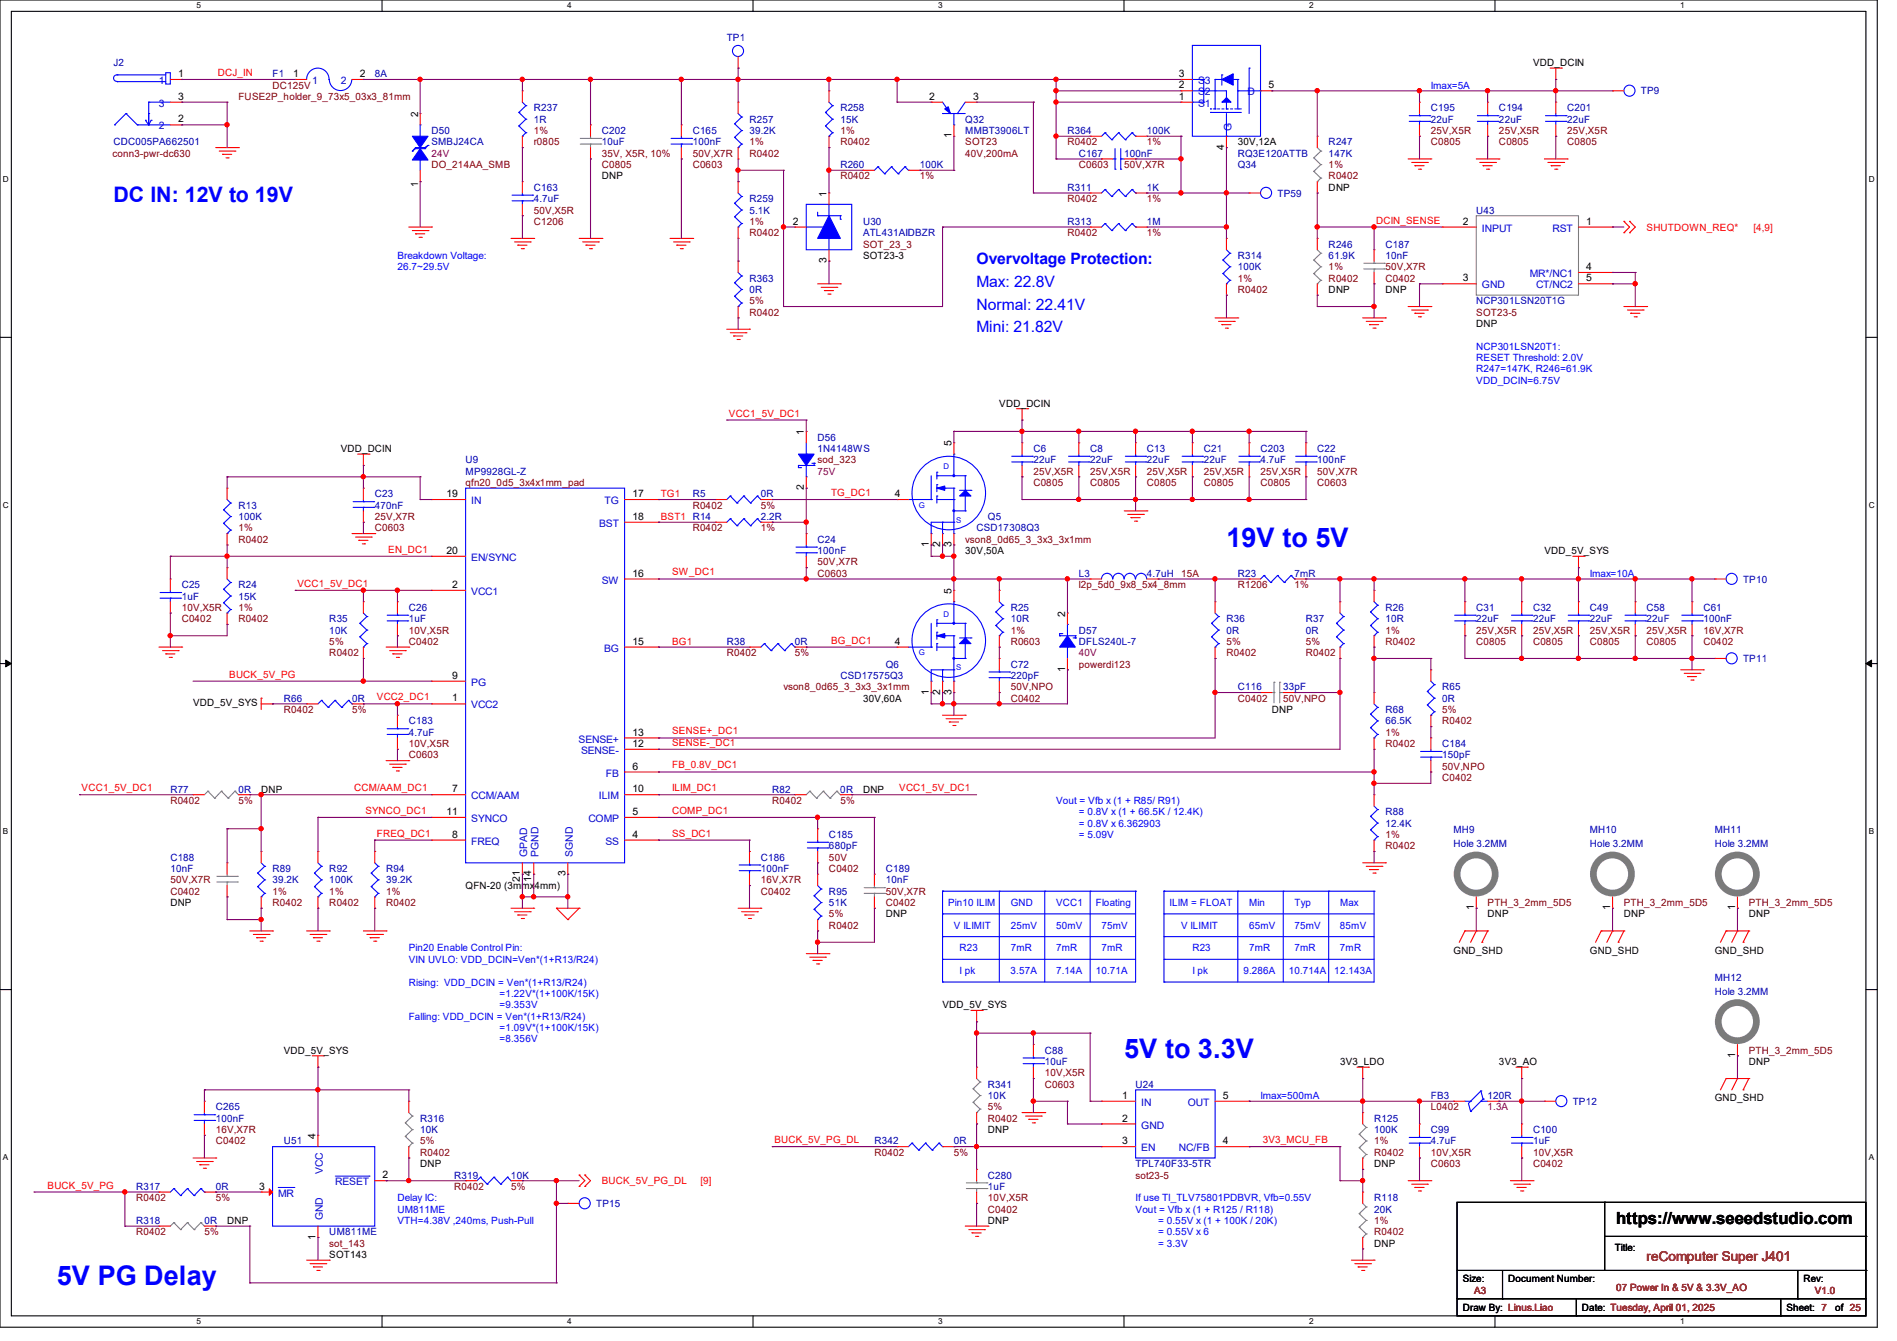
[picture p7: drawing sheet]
<svg xmlns="http://www.w3.org/2000/svg" width="297mm" height="210mm" viewBox="0 0 297 210" stroke-linecap="round" stroke-linejoin="round" font-family="sans-serif">
<defs><g id="words">
<g font-size="4.2" fill="#00f">
<text x="192" y="85.7">19V to 5V</text>
<text x="176" y="165.7">5V to 3.3V</text>
<text x="8.9" y="201.3">5V PG Delay</text>
</g>
<text font-size="3.3" fill="#00f" x="17.8" y="31.6">DC IN: 12V to 19V</text>
<text font-size="2.6" x="253" y="191.8">https://www.seeedstudio.com</text>
<g font-size="2.5" fill="#00f">
<text x="152.9" y="41.4">Overvoltage Protection:</text>
<text x="152.9" y="44.9">Max: 22.8V</text>
<text x="152.9" y="48.5">Normal: 22.41V</text>
<text x="152.9" y="52">Mini: 21.82V</text>
</g>
<text font-size="2.1" fill="#800000" x="257.8" y="197.5">reComputer Super J401</text>
<g font-size="1.6" fill="#0000a0">
<text x="17.8" y="10.3">J2</text>
<text x="113.8" y="6.4">TP1</text>
<text x="42.7" y="12.1">F1</text>
<text x="58.7" y="12.1">8A</text>
<text x="83.6" y="17.4">R237</text>
<text x="131.6" y="17.4">R258</text>
<text x="224" y="17.4">C195</text>
<text x="234.7" y="17.4">C194</text>
<text x="245.4" y="17.4">C201</text>
<text x="256.9" y="14.8">TP9</text>
<text x="17.8" y="22.8">CDC005PA662501</text>
<text x="67.6" y="21">D50</text>
<text x="67.6" y="22.8">SMBJ24CA</text>
<text x="83.6" y="19.2">1R</text>
<text x="94.2" y="21">C202</text>
<text x="94.2" y="22.8">10uF</text>
<text x="108.5" y="21">C165</text>
<text x="108.5" y="22.8">100nF</text>
<text x="117.3" y="19.2">R257</text>
<text x="117.3" y="21">39.2K</text>
<text x="131.6" y="19.2">15K</text>
<text x="151.1" y="19.2">Q32</text>
<text x="151.1" y="21">MMBT3906LT</text>
<text x="167.1" y="21">R364</text>
<text x="179.6" y="21">100K</text>
<text x="208" y="22.8">R247</text>
<text x="224" y="19.2">22uF</text>
<text x="234.7" y="19.2">22uF</text>
<text x="245.4" y="19.2">22uF</text>
<text x="83.6" y="29.9">C163</text>
<text x="131.6" y="26.3">R260</text>
<text x="144" y="26.3">100K</text>
<text x="167.1" y="29.9">R311</text>
<text x="168.9" y="24.6">C167</text>
<text x="176" y="24.6">100nF</text>
<text x="179.6" y="29.9">1K</text>
<text x="193.8" y="26.3">Q34</text>
<text x="193.8" y="24.6">RQ3E120ATTB</text>
<text x="208" y="24.6">147K</text>
<text x="83.6" y="31.7">4.7uF</text>
<text x="117.3" y="31.7">R259</text>
<text x="117.3" y="33.4">5.1K</text>
<text x="135.1" y="35.2">U30</text>
<text x="167.1" y="35.2">R313</text>
<text x="179.6" y="35.2">1M</text>
<text x="200" y="30.8">TP59</text>
<text x="231.1" y="33.4">U43</text>
<text x="135.1" y="37">ATL431AIDBZR</text>
<text x="193.8" y="40.6">R314</text>
<text x="208" y="38.8">R246</text>
<text x="208" y="40.6">61.9K</text>
<text x="216.9" y="38.8">C187</text>
<text x="216.9" y="40.6">10nF</text>
<text x="117.3" y="44.1">R363</text>
<text x="117.3" y="45.9">0R</text>
<text x="193.8" y="42.3">100K</text>
<text x="231.1" y="47.7">NCP301LSN20T1G</text>
<text x="128" y="69">D56</text>
<text x="128" y="70.8">1N4148WS</text>
<text x="161.8" y="70.8">C6</text>
<text x="170.7" y="70.8">C8</text>
<text x="179.6" y="70.8">C13</text>
<text x="188.5" y="70.8">C21</text>
<text x="197.4" y="70.8">C203</text>
<text x="206.2" y="70.8">C22</text>
<text x="58.7" y="77.9">C23</text>
<text x="72.9" y="72.6">U9</text>
<text x="72.9" y="74.3">MP9928GL-Z</text>
<text x="108.5" y="77.9">R5</text>
<text x="119.1" y="77.9">0R</text>
<text x="161.8" y="72.6">22uF</text>
<text x="170.7" y="72.6">22uF</text>
<text x="179.6" y="72.6">22uF</text>
<text x="188.5" y="72.6">22uF</text>
<text x="197.4" y="72.6">4.7uF</text>
<text x="206.2" y="72.6">100nF</text>
<text x="37.3" y="79.7">R13</text>
<text x="37.3" y="81.4">100K</text>
<text x="58.7" y="79.7">470nF</text>
<text x="119.1" y="81.4">2.2R</text>
<text x="152.9" y="83.2">CSD17308Q3</text>
<text x="154.7" y="81.4">Q5</text>
<text x="128" y="85">C24</text>
<text x="128" y="86.8">100nF</text>
<text x="28.4" y="92.1">C25</text>
<text x="28.4" y="93.9">1uF</text>
<text x="37.3" y="92.1">R24</text>
<text x="37.3" y="93.9">15K</text>
<text x="64" y="95.7">C26</text>
<text x="158.2" y="95.7">R25</text>
<text x="168.9" y="90.3">L3</text>
<text x="179.6" y="90.3">4.7uH</text>
<text x="193.8" y="90.3">R23</text>
<text x="202.7" y="90.3">7mR</text>
<text x="216.9" y="95.7">R26</text>
<text x="231.1" y="95.7">C31</text>
<text x="240" y="95.7">C32</text>
<text x="248.9" y="95.7">C49</text>
<text x="257.8" y="95.7">C58</text>
<text x="266.7" y="95.7">C61</text>
<text x="272.9" y="91.2">TP10</text>
<text x="51.6" y="97.4">R35</text>
<text x="51.6" y="99.2">10K</text>
<text x="64" y="97.4">1uF</text>
<text x="113.8" y="101">R38</text>
<text x="124.5" y="101">0R</text>
<text x="158.2" y="97.4">10R</text>
<text x="168.9" y="99.2">D57</text>
<text x="168.9" y="101">DFLS240L-7</text>
<text x="192" y="97.4">R36</text>
<text x="192" y="99.2">0R</text>
<text x="204.5" y="97.4">R37</text>
<text x="204.5" y="99.2">0R</text>
<text x="216.9" y="97.4">10R</text>
<text x="231.1" y="97.4">22uF</text>
<text x="240" y="97.4">22uF</text>
<text x="248.9" y="97.4">22uF</text>
<text x="257.8" y="97.4">22uF</text>
<text x="266.7" y="97.4">100nF</text>
<text x="131.6" y="106.3">CSD17575Q3</text>
<text x="138.7" y="104.6">Q6</text>
<text x="158.2" y="104.6">C72</text>
<text x="158.2" y="106.3">220pF</text>
<text x="272.9" y="103.7">TP11</text>
<text x="44.4" y="109.9">R66</text>
<text x="55.1" y="109.9">0R</text>
<text x="64" y="113.5">C183</text>
<text x="193.8" y="108.1">C116</text>
<text x="200.9" y="108.1">33pF</text>
<text x="216.9" y="111.7">R68</text>
<text x="216.9" y="113.5">66.5K</text>
<text x="225.8" y="108.1">R65</text>
<text x="225.8" y="109.9">0R</text>
<text x="64" y="115.2">4.7uF</text>
<text x="225.8" y="117">C184</text>
<text x="225.8" y="118.8">150pF</text>
<text x="26.7" y="124.1">R77</text>
<text x="37.3" y="124.1">0R</text>
<text x="120.9" y="124.1">R82</text>
<text x="131.6" y="124.1">0R</text>
<text x="129.8" y="131.2">C185</text>
<text x="216.9" y="127.7">R88</text>
<text x="216.9" y="129.5">12.4K</text>
<text x="227.6" y="130.5">MH9</text>
<text x="248.9" y="130.5">MH10</text>
<text x="268.5" y="130.5">MH11</text>
<text x="26.7" y="134.8">C188</text>
<text x="26.7" y="136.6">10nF</text>
<text x="42.7" y="136.6">R89</text>
<text x="51.6" y="136.6">R92</text>
<text x="60.5" y="136.6">R94</text>
<text x="119.1" y="134.8">C186</text>
<text x="119.1" y="136.6">100nF</text>
<text x="129.8" y="133">680pF</text>
<text x="138.7" y="136.6">C189</text>
<text x="227.6" y="132.7">Hole 3.2MM</text>
<text x="248.9" y="132.7">Hole 3.2MM</text>
<text x="268.5" y="132.7">Hole 3.2MM</text>
<text x="42.7" y="138.3">39.2K</text>
<text x="51.6" y="138.3">100K</text>
<text x="60.5" y="138.3">39.2K</text>
<text x="129.8" y="140.1">R95</text>
<text x="129.8" y="141.9">51K</text>
<text x="138.7" y="138.3">10nF</text>
<text x="268.5" y="153.6">MH12</text>
<text x="268.5" y="155.8">Hole 3.2MM</text>
<text x="163.6" y="165">C88</text>
<text x="163.6" y="166.8">10uF</text>
<text x="33.8" y="173.9">C265</text>
<text x="154.7" y="170.3">R341</text>
<text x="154.7" y="172.1">10K</text>
<text x="177.8" y="170.3">U24</text>
<text x="224" y="172.1">FB3</text>
<text x="232.9" y="172.1">120R</text>
<text x="246.3" y="173">TP12</text>
<text x="33.8" y="175.7">100nF</text>
<text x="44.4" y="179.2">U51</text>
<text x="65.8" y="175.7">R316</text>
<text x="65.8" y="177.5">10K</text>
<text x="136.9" y="179.2">R342</text>
<text x="149.3" y="179.2">0R</text>
<text x="215.1" y="175.7">R125</text>
<text x="215.1" y="177.5">100K</text>
<text x="224" y="177.5">C99</text>
<text x="224" y="179.2">4.7uF</text>
<text x="240" y="177.5">C100</text>
<text x="240" y="179.2">1uF</text>
<text x="71.1" y="184.6">R319</text>
<text x="80" y="184.6">10K</text>
<text x="154.7" y="184.6">C280</text>
<text x="177.8" y="182.8">TPL740F33-5TR</text>
<text x="21.3" y="191.7">R318</text>
<text x="21.3" y="186.3">R317</text>
<text x="32" y="191.7">0R</text>
<text x="33.8" y="186.3">0R</text>
<text x="93.3" y="189">TP15</text>
<text x="154.7" y="186.3">1uF</text>
<text x="215.1" y="188.1">R118</text>
<text x="215.1" y="189.9">20K</text>
<text x="51.6" y="193.5">UM811ME</text>
</g>
<g font-size="1.6" fill="#f00">
<text x="34.1" y="11.9">DCJ_IN</text>
<text x="215.5" y="35">DCIN_SENSE</text>
<text x="257.8" y="36.1">SHUTDOWN_REQ*</text>
<text x="274.5" y="36.1">[4,9]</text>
<text x="114.1" y="65.2">VCC1_5V_DC1</text>
<text x="103.5" y="77.9">TG1</text>
<text x="130.1" y="77.7">TG_DC1</text>
<text x="103.5" y="81.4">BST1 R14</text>
<text x="60.8" y="86.6">EN_DC1</text>
<text x="46.6" y="91.9">VCC1_5V_DC1</text>
<text x="105.2" y="90.1">SW_DC1</text>
<text x="105.2" y="101">BG1</text>
<text x="130.1" y="100.8">BG_DC1</text>
<text x="35.9" y="106.1">BUCK_5V_PG</text>
<text x="59" y="109.7">VCC2_DC1</text>
<text x="105.2" y="115">SENSE+_DC1</text>
<text x="105.2" y="116.8">SENSE-_DC1</text>
<text x="12.8" y="123.9">VCC1_5V_DC1</text>
<text x="55.5" y="123.9">CCM/AAM_DC1</text>
<text x="105.2" y="120.4">FB_0.8V_DC1</text>
<text x="105.2" y="123.9">ILIM_DC1</text>
<text x="140.8" y="123.9">VCC1_5V_DC1</text>
<text x="57.2" y="127.5">SYNCO_DC1</text>
<text x="59" y="131">FREQ_DC1</text>
<text x="105.2" y="127.5">COMP_DC1</text>
<text x="105.2" y="131">SS_DC1</text>
<text x="121.2" y="179">BUCK_5V_PG_DL</text>
<text x="197.7" y="179">3V3_MCU_FB</text>
<text x="94.2" y="185.5">BUCK_5V_PG_DL</text>
<text x="109.7" y="185.5">[9]</text>
<text x="7.5" y="186.1">BUCK_5V_PG</text>
</g>
<g font-size="1.6">
<text x="240" y="10.3">VDD_DCIN</text>
<text x="27.9" y="12.1">1</text>
<text x="27.9" y="15.6">3</text>
<text x="45.9" y="12.1">1</text>
<text x="56.3" y="12.1">2</text>
<text x="145.5" y="15.6">2</text>
<text x="152.4" y="15.6">3</text>
<text x="184.6" y="13.8">2</text>
<text x="184.6" y="15.6">1</text>
<text x="184.6" y="12.1">3</text>
<text x="198.6" y="13.8">5</text>
<text x="27.9" y="19.2">2</text>
<text x="65.5" y="18.3" transform="rotate(-90 65.5 18.3)">2</text>
<text x="149" y="21.7" transform="rotate(-90 149 21.7)">1</text>
<text x="191.6" y="23.5" transform="rotate(-90 191.6 23.5)">4</text>
<text x="193.8" y="22.8">30V,12A</text>
<text x="65.5" y="29.3" transform="rotate(-90 65.5 29.3)">1</text>
<text x="94.2" y="28.1">DNP</text>
<text x="208" y="29.9">DNP</text>
<text x="124.1" y="35.2">2</text>
<text x="129.4" y="30.8" transform="rotate(-90 129.4 30.8)">1</text>
<text x="229" y="35.2">2</text>
<text x="248.4" y="35.2">1</text>
<text x="129.4" y="41.2" transform="rotate(-90 129.4 41.2)">3</text>
<text x="135.1" y="40.6">SOT23-3</text>
<text x="208" y="45.9">DNP</text>
<text x="216.9" y="45.9">DNP</text>
<text x="229" y="44.1">3</text>
<text x="248.4" y="42.3">4</text>
<text x="248.4" y="44.1">5</text>
<text x="231.1" y="51.2">DNP</text>
<text x="156.5" y="63.7">VDD_DCIN</text>
<text x="53.3" y="70.8">VDD_DCIN</text>
<text x="125.9" y="68.1" transform="rotate(-90 125.9 68.1)">1</text>
<text x="149" y="69.9" transform="rotate(-90 149 69.9)">5</text>
<text x="69.9" y="77.9">19</text>
<text x="99" y="77.9">17</text>
<text x="125.9" y="76.8" transform="rotate(-90 125.9 76.8)">2</text>
<text x="140.1" y="77.9">4</text>
<text x="99" y="81.4">18</text>
<text x="69.9" y="86.7">20</text>
<text x="145.4" y="85.7" transform="rotate(-90 145.4 85.7)">1</text>
<text x="147.2" y="85.7" transform="rotate(-90 147.2 85.7)">2</text>
<text x="149" y="85.7" transform="rotate(-90 149 85.7)">3</text>
<text x="151.1" y="86.8">30V,50A</text>
<text x="241.8" y="86.8">VDD_5V_SYS</text>
<text x="70.8" y="92.1">2</text>
<text x="99" y="90.3">16</text>
<text x="149" y="93" transform="rotate(-90 149 93)">5</text>
<text x="99" y="101">15</text>
<text x="140.1" y="101">4</text>
<text x="166.8" y="96.6" transform="rotate(-90 166.8 96.6)">2</text>
<text x="70.8" y="106.3">9</text>
<text x="166.8" y="105.2" transform="rotate(-90 166.8 105.2)">1</text>
<text x="30.2" y="110.6">VDD_5V_SYS</text>
<text x="70.8" y="109.9">1</text>
<text x="135.1" y="109.9">30V,60A</text>
<text x="145.4" y="108.8" transform="rotate(-90 145.4 108.8)">1</text>
<text x="147.2" y="108.8" transform="rotate(-90 147.2 108.8)">2</text>
<text x="149" y="108.8" transform="rotate(-90 149 108.8)">3</text>
<text x="199.1" y="111.7">DNP</text>
<text x="99" y="117">12</text>
<text x="99" y="115.2">13</text>
<text x="40.9" y="124.1">DNP</text>
<text x="70.8" y="124.1">7</text>
<text x="99" y="120.5">6</text>
<text x="99" y="124.1">10</text>
<text x="135.1" y="124.1">DNP</text>
<text x="69.9" y="127.6">11</text>
<text x="70.8" y="131.2">8</text>
<text x="99" y="131.2">4</text>
<text x="99" y="127.6">5</text>
<text x="88.5" y="137.2" transform="rotate(-90 88.5 137.2)">3</text>
<text x="26.7" y="141.9">DNP</text>
<text x="72.9" y="139.2">QFN-20 (3mmx4mm)</text>
<text x="81.4" y="138.1" transform="rotate(-90 81.4 138.1)">21</text>
<text x="83.2" y="138.1" transform="rotate(-90 83.2 138.1)">14</text>
<text x="138.7" y="143.7">DNP</text>
<text x="230.8" y="142.6" transform="rotate(-90 230.8 142.6)">1</text>
<text x="232.9" y="143.7">DNP</text>
<text x="252.1" y="142.6" transform="rotate(-90 252.1 142.6)">1</text>
<text x="254.3" y="143.7">DNP</text>
<text x="271.7" y="142.6" transform="rotate(-90 271.7 142.6)">1</text>
<text x="273.8" y="143.7">DNP</text>
<text x="227.6" y="149.3">GND_SHD</text>
<text x="248.9" y="149.3">GND_SHD</text>
<text x="268.5" y="149.3">GND_SHD</text>
<text x="147.6" y="157.9">VDD_5V_SYS</text>
<text x="44.4" y="165">VDD_5V_SYS</text>
<text x="209.8" y="166.8">3V3_LDO</text>
<text x="234.7" y="166.8">3V3_AO</text>
<text x="271.7" y="165.7" transform="rotate(-90 271.7 165.7)">1</text>
<text x="273.8" y="166.8">DNP</text>
<text x="175.7" y="172.1">1</text>
<text x="191.5" y="172.1">5</text>
<text x="268.5" y="172.5">GND_SHD</text>
<text x="49.4" y="178.3" transform="rotate(-90 49.4 178.3)">4</text>
<text x="154.7" y="177.5">DNP</text>
<text x="175.7" y="175.6">2</text>
<text x="175.7" y="179.2">3</text>
<text x="191.5" y="179.2">4</text>
<text x="59.9" y="184.5">2</text>
<text x="65.8" y="182.8">DNP</text>
<text x="215.1" y="182.8">DNP</text>
<text x="35.6" y="191.7">DNP</text>
<text x="40.6" y="186.3">3</text>
<text x="154.7" y="191.7">DNP</text>
<text x="49.4" y="194.1" transform="rotate(-90 49.4 194.1)">1</text>
<text x="51.6" y="197">SOT143</text>
<text x="215.1" y="195.2">DNP</text>
<text x="252.8" y="196">Title:</text>
<text x="229" y="200.7">Size:</text>
<text x="236.1" y="200.7">Document Number:</text>
<text x="282.4" y="200.7">Rev:</text>
<text x="229" y="205.4">Draw By: Linus.Liao</text>
<text x="247.7" y="205.4">Date: Tuesday, April 01, 2025</text>
<text x="279.7" y="205.4">Sheet: 7</text>
<text x="287.3" y="205.4">of 25</text>
</g>
<g font-size="1.6" fill="#00c">
<text x="24.9" y="13.2">1</text>
<text x="24.9" y="16.7">3</text>
<text x="48.9" y="13.2">1</text>
<text x="53.3" y="13.2">2</text>
<text x="187.6" y="14.9">S2</text>
<text x="187.6" y="16.7">S1</text>
<text x="187.6" y="13.2">S3</text>
<text x="195.3" y="14.9">D</text>
<text x="24.9" y="20.3">2</text>
<text x="192.8" y="20.4" transform="rotate(-90 192.8 20.4)">G</text>
<text x="232" y="36.3">INPUT</text>
<text x="243.1" y="36.3">RST</text>
<text x="232" y="45.2">GND</text>
<text x="239.5" y="43.4">MR*/NC1</text>
<text x="240.5" y="45.2">CT/NC2</text>
<text x="73.8" y="79">IN</text>
<text x="93.8" y="82.5">BST</text>
<text x="94.7" y="79">TG</text>
<text x="73.8" y="87.8">EN/SYNC</text>
<text x="73.8" y="93.2">VCC1</text>
<text x="94.2" y="91.4">SW</text>
<text x="73.8" y="107.4">PG</text>
<text x="94.6" y="102.1">BG</text>
<text x="73.8" y="111">VCC2</text>
<text x="90.6" y="116.3">SENSE+</text>
<text x="91" y="118.1">SENSE-</text>
<text x="73.8" y="125.2">CCM/AAM</text>
<text x="93.8" y="125.2">ILIM</text>
<text x="94.9" y="121.6">FB</text>
<text x="73.8" y="128.7">SYNCO</text>
<text x="92.1" y="128.7">COMP</text>
<text x="73.8" y="132.3">FREQ</text>
<text x="82.6" y="134.2" transform="rotate(-90 82.6 134.2)">GPAD</text>
<text x="84.3" y="134.2" transform="rotate(-90 84.3 134.2)">PGND</text>
<text x="89.7" y="134.2" transform="rotate(-90 89.7 134.2)">SGND</text>
<text x="94.8" y="132.3">SS</text>
<text x="178.7" y="173.2">IN</text>
<text x="186" y="173.2">OUT</text>
<text x="178.7" y="176.7">GND</text>
<text x="50.5" y="183.9" transform="rotate(-90 50.5 183.9)">VCC</text>
<text x="52.5" y="185.6">RESET</text>
<text x="178.7" y="180.3">EN</text>
<text x="184.6" y="180.3">NC/FB</text>
<text x="43.6" y="187.4">MR</text>
<text x="50.5" y="191.1" transform="rotate(-90 50.5 191.1)">GND</text>
</g>
<g font-size="1.6" fill="#800000">
<text x="37.3" y="15.7">FUSE2P_holder_9_73x5_03x3_81mm</text>
<text x="42.7" y="13.9">DC125V</text>
<text x="83.6" y="21">1%</text>
<text x="83.6" y="22.8">r0805</text>
<text x="117.3" y="22.8">1%</text>
<text x="131.6" y="21">1%</text>
<text x="131.6" y="22.8">R0402</text>
<text x="151.1" y="22.8">SOT23</text>
<text x="167.1" y="22.8">R0402</text>
<text x="179.6" y="22.8">1%</text>
<text x="224" y="22.8">C0805</text>
<text x="224" y="21">25V,X5R</text>
<text x="234.7" y="22.8">C0805</text>
<text x="234.7" y="21">25V,X5R</text>
<text x="245.4" y="22.8">C0805</text>
<text x="245.4" y="21">25V,X5R</text>
<text x="17.6" y="24.6">conn3-pwr-dc630</text>
<text x="67.6" y="26.3">DO_214AA_SMB</text>
<text x="94.2" y="26.3">C0805</text>
<text x="94.2" y="24.6">35V, X5R, 10%</text>
<text x="108.5" y="26.3">C0603</text>
<text x="108.5" y="24.6">50V,X7R</text>
<text x="117.3" y="24.6">R0402</text>
<text x="131.6" y="28.1">R0402</text>
<text x="144" y="28.1">1%</text>
<text x="151.1" y="24.6">40V,200mA</text>
<text x="168.9" y="26.3">C0603</text>
<text x="176" y="26.3">50V,X7R</text>
<text x="208" y="26.3">1%</text>
<text x="208" y="28.1">R0402</text>
<text x="83.6" y="35.2">C1206</text>
<text x="83.6" y="33.4">50V,X5R</text>
<text x="117.3" y="35.2">1%</text>
<text x="167.1" y="31.7">R0402</text>
<text x="179.6" y="31.7">1%</text>
<text x="117.3" y="37">R0402</text>
<text x="135.1" y="38.8">SOT_23_3</text>
<text x="167.1" y="37">R0402</text>
<text x="179.6" y="37">1%</text>
<text x="117.3" y="47.7">5%</text>
<text x="193.8" y="44.1">1%</text>
<text x="193.8" y="45.9">R0402</text>
<text x="208" y="42.3">1%</text>
<text x="208" y="44.1">R0402</text>
<text x="216.9" y="44.1">C0402</text>
<text x="216.9" y="42.3">50V,X7R</text>
<text x="117.3" y="49.4">R0402</text>
<text x="231.1" y="49.4">SOT23-5</text>
<text x="72.9" y="76.1">qfn20_0d5_3x4x1mm_pad</text>
<text x="128" y="72.6">sod_323</text>
<text x="161.8" y="76.1">C0805</text>
<text x="161.8" y="74.3">25V,X5R</text>
<text x="170.7" y="76.1">C0805</text>
<text x="170.7" y="74.3">25V,X5R</text>
<text x="179.6" y="76.1">C0805</text>
<text x="179.6" y="74.3">25V,X5R</text>
<text x="188.5" y="76.1">C0805</text>
<text x="188.5" y="74.3">25V,X5R</text>
<text x="197.4" y="76.1">C0805</text>
<text x="197.4" y="74.3">25V,X5R</text>
<text x="206.2" y="76.1">C0603</text>
<text x="206.2" y="74.3">50V,X7R</text>
<text x="37.3" y="83.2">1%</text>
<text x="58.7" y="83.2">C0603</text>
<text x="58.7" y="81.4">25V,X7R</text>
<text x="108.5" y="79.7">R0402</text>
<text x="108.5" y="83.2">R0402</text>
<text x="119.1" y="79.7">5%</text>
<text x="119.1" y="83.2">1%</text>
<text x="37.3" y="85">R0402</text>
<text x="128" y="88.6">50V,X7R</text>
<text x="151.1" y="85">vson8_0d65_3_3x3_3x1mm</text>
<text x="28.4" y="95.7">10V,X5R</text>
<text x="37.3" y="95.7">1%</text>
<text x="128" y="90.3">C0603</text>
<text x="168.9" y="92.1">l2p_5d0_9x8_5x4_8mm</text>
<text x="184.9" y="90.3">15A</text>
<text x="193.8" y="92.1">R1206</text>
<text x="202.7" y="92.1">1%</text>
<text x="28.4" y="97.4">C0402</text>
<text x="37.3" y="97.4">R0402</text>
<text x="51.6" y="101">5%</text>
<text x="64" y="101">C0402</text>
<text x="64" y="99.2">10V,X5R</text>
<text x="158.2" y="99.2">1%</text>
<text x="158.2" y="101">R0603</text>
<text x="192" y="101">5%</text>
<text x="204.5" y="101">5%</text>
<text x="216.9" y="99.2">1%</text>
<text x="216.9" y="101">R0402</text>
<text x="231.1" y="101">C0805</text>
<text x="231.1" y="99.2">25V,X5R</text>
<text x="240" y="101">C0805</text>
<text x="240" y="99.2">25V,X5R</text>
<text x="248.9" y="101">C0805</text>
<text x="248.9" y="99.2">25V,X5R</text>
<text x="257.8" y="101">C0805</text>
<text x="257.8" y="99.2">25V,X5R</text>
<text x="266.7" y="101">C0402</text>
<text x="266.7" y="99.2">16V,X7R</text>
<text x="51.6" y="102.8">R0402</text>
<text x="113.8" y="102.8">R0402</text>
<text x="124.5" y="102.8">5%</text>
<text x="168.9" y="104.6">powerdi123</text>
<text x="192" y="102.8">R0402</text>
<text x="204.5" y="102.8">R0402</text>
<text x="44.4" y="111.7">R0402</text>
<text x="55.1" y="111.7">5%</text>
<text x="122.7" y="108.1">vson8_0d65_3_3x3_3x1mm</text>
<text x="158.2" y="109.9">C0402</text>
<text x="158.2" y="108.1">50V,NPO</text>
<text x="193.8" y="109.9">C0402</text>
<text x="200.9" y="109.9">50V,NPO</text>
<text x="225.8" y="111.7">5%</text>
<text x="225.8" y="113.5">R0402</text>
<text x="64" y="118.8">C0603</text>
<text x="64" y="117">10V,X5R</text>
<text x="216.9" y="115.2">1%</text>
<text x="216.9" y="117">R0402</text>
<text x="26.7" y="125.9">R0402</text>
<text x="37.3" y="125.9">5%</text>
<text x="120.9" y="125.9">R0402</text>
<text x="131.6" y="125.9">5%</text>
<text x="225.8" y="122.3">C0402</text>
<text x="225.8" y="120.6">50V,NPO</text>
<text x="216.9" y="131.2">1%</text>
<text x="129.8" y="136.6">C0402</text>
<text x="129.8" y="134.8">50V</text>
<text x="216.9" y="133">R0402</text>
<text x="26.7" y="140.1">C0402</text>
<text x="26.7" y="138.3">50V,X7R</text>
<text x="42.7" y="140.1">1%</text>
<text x="42.7" y="141.9">R0402</text>
<text x="51.6" y="140.1">1%</text>
<text x="51.6" y="141.9">R0402</text>
<text x="60.5" y="140.1">1%</text>
<text x="60.5" y="141.9">R0402</text>
<text x="119.1" y="140.1">C0402</text>
<text x="119.1" y="138.3">16V,X7R</text>
<text x="129.8" y="143.7">5%</text>
<text x="138.7" y="141.9">C0402</text>
<text x="138.7" y="140.1">50V,X7R</text>
<text x="232.9" y="141.9">PTH_3_2mm_5D5</text>
<text x="254.3" y="141.9">PTH_3_2mm_5D5</text>
<text x="273.8" y="141.9">PTH_3_2mm_5D5</text>
<text x="129.8" y="145.5">R0402</text>
<text x="273.8" y="165">PTH_3_2mm_5D5</text>
<text x="154.7" y="173.9">5%</text>
<text x="163.6" y="170.3">C0603</text>
<text x="163.6" y="168.6">10V,X5R</text>
<text x="224" y="173.9">L0402</text>
<text x="33.8" y="179.2">C0402</text>
<text x="33.8" y="177.5">16V,X7R</text>
<text x="65.8" y="179.2">5%</text>
<text x="154.7" y="175.7">R0402</text>
<text x="215.1" y="179.2">1%</text>
<text x="65.8" y="181">R0402</text>
<text x="136.9" y="181">R0402</text>
<text x="149.4" y="181">5%</text>
<text x="177.8" y="184.6">sot23-5</text>
<text x="215.1" y="181">R0402</text>
<text x="224" y="182.8">C0603</text>
<text x="224" y="181">10V,X5R</text>
<text x="240" y="182.8">C0402</text>
<text x="240" y="181">10V,X5R</text>
<text x="21.3" y="188.1">R0402</text>
<text x="33.8" y="188.1">5%</text>
<text x="71.1" y="186.3">R0402</text>
<text x="80" y="186.3">5%</text>
<text x="154.7" y="189.9">C0402</text>
<text x="154.7" y="188.1">10V,X5R</text>
<text x="215.1" y="191.7">1%</text>
<text x="21.3" y="193.5">R0402</text>
<text x="32" y="193.5">5%</text>
<text x="51.6" y="195.2">sot_143</text>
<text x="215.1" y="193.5">R0402</text>
<text x="230.8" y="202.7">A3</text>
<text x="253" y="202.2">07 Power In &amp; 5V &amp; 3.3V_AO</text>
<text x="284.1" y="202.7">V1.0</text>
</g>
<g font-size="1.6" fill="#00f">
<text x="224" y="13.9">Imax=5A</text>
<text x="62.2" y="40.6">Breakdown Voltage:</text>
<text x="62.2" y="42.3">26.7~29.5V</text>
<text x="231.1" y="56.6">RESET Threshold: 2.0V</text>
<text x="231.1" y="54.8">NCP301LSN20T1:</text>
<text x="231.1" y="58.3">R247=147K, R246=61.9K</text>
<text x="231.1" y="60.1">VDD_DCIN=6.75V</text>
<text x="248.9" y="90.3">Imax=10A</text>
<text x="165.4" y="125.9">Vout = Vfb x (1 + R85/ R91)</text>
<text x="168.9" y="129.5">= 0.8V x 6.362903</text>
<text x="168.9" y="131.2">= 5.09V</text>
<text x="168.9" y="127.7">= 0.8V x (1 + 66.5K / 12.4K)</text>
<text x="148.5" y="141.9">Pin10 ILIM</text>
<text x="158.2" y="141.9">GND</text>
<text x="165.4" y="141.9">VCC1</text>
<text x="171.6" y="141.9">Floating</text>
<text x="183.1" y="141.9">ILIM = FLOAT</text>
<text x="195.6" y="141.9">Min</text>
<text x="202.7" y="141.9">Typ</text>
<text x="209.8" y="141.9">Max</text>
<text x="64" y="149">Pin20 Enable Control Pin:</text>
<text x="149.4" y="145.5">V ILIMIT</text>
<text x="150.2" y="149">R23</text>
<text x="158.2" y="145.5">25mV</text>
<text x="158.2" y="149">7mR</text>
<text x="165.4" y="145.5">50mV</text>
<text x="165.4" y="149">7mR</text>
<text x="172.5" y="149">7mR</text>
<text x="172.5" y="145.5">75mV</text>
<text x="184.9" y="145.5">V ILIMIT</text>
<text x="186.7" y="149">R23</text>
<text x="195.6" y="149">7mR</text>
<text x="195.6" y="145.5">65mV</text>
<text x="202.7" y="149">7mR</text>
<text x="202.7" y="145.5">75mV</text>
<text x="209.8" y="149">7mR</text>
<text x="209.8" y="145.5">85mV</text>
<text x="64" y="150.8">VIN UVLO: VDD_DCIN=Ven*(1+R13/R24)</text>
<text x="64" y="154.3">Rising: VDD_DCIN = Ven*(1+R13/R24)</text>
<text x="150.2" y="152.6">I pk</text>
<text x="158.2" y="152.6">3.57A</text>
<text x="165.4" y="152.6">7.14A</text>
<text x="171.6" y="152.6">10.71A</text>
<text x="186.7" y="152.6">I pk</text>
<text x="194.7" y="152.6">9.286A</text>
<text x="201.8" y="152.6">10.714A</text>
<text x="208.9" y="152.6">12.143A</text>
<text x="64" y="159.7">Falling: VDD_DCIN = Ven*(1+R13/R24)</text>
<text x="78.2" y="156.1">=1.22V*(1+100K/15K)</text>
<text x="78.2" y="157.9">=9.353V</text>
<text x="78.2" y="161.5">=1.09V*(1+100K/15K)</text>
<text x="78.2" y="163.2">=8.356V</text>
<text x="197.4" y="172.1">Imax=500mA</text>
<text x="62.2" y="188.1">Delay IC:</text>
<text x="62.2" y="189.9">UM811ME</text>
<text x="62.2" y="191.7">VTH=4.38V ,240ms, Push-Pull</text>
<text x="177.8" y="189.9">Vout = Vfb x (1 + R125 / R118)</text>
<text x="177.8" y="188.1">If use TI_TLV75801PDBVR, Vfb=0.55V</text>
<text x="181.4" y="191.7">= 0.55V x (1 + 100K / 20K)</text>
<text x="181.4" y="195.2">= 3.3V</text>
<text x="181.4" y="193.5">= 0.55V x 6</text>
</g>
<g font-size="1.6" fill="#800040">
<text x="67.6" y="24.6">24V</text>
<text x="128" y="74.3">75V</text>
<text x="168.9" y="102.8">40V</text>
<text x="232.9" y="173.9">1.3A</text>
</g>
<g font-size="1.3">
<text x="30.8" y="1.3">5</text>
<text x="88.8" y="1.3">4</text>
<text x="146.9" y="1.3">3</text>
<text x="205" y="1.3">2</text>
<text x="263.1" y="1.3">1</text>
<text x=".5" y="28.4">D</text>
<text x="292.6" y="28.4">D</text>
<text x=".5" y="79.5">C</text>
<text x="292.6" y="79.5">C</text>
<text x=".5" y="130.6">B</text>
<text x="292.6" y="130.6">B</text>
<text x=".5" y="181.7">A</text>
<text x="292.6" y="181.7">A</text>
<text x="30.8" y="207.4">5</text>
<text x="88.8" y="207.4">4</text>
<text x="146.9" y="207.4">3</text>
<text x="205" y="207.4">2</text>
<text x="263.1" y="207.4">1</text>
</g>
<g font-size="1.2" fill="#00f">
<text x="147.7" y="73.5">D</text>
<text x="143.8" y="79.5">G</text>
<text x="149.7" y="81.9">S</text>
<text x="147.7" y="96.6">D</text>
<text x="143.8" y="102.7">G</text>
<text x="149.7" y="105">S</text>
</g>
</g></defs>
<path d="M0 0h293.9v207.9h-293.9zM1.8 1.8h290.3v204.3h-290.3z" fill="none" stroke="#000" stroke-width=".17"/>
<g fill="#fff">
<path d="M30.8 .2h.7v1.4h-.7z"/>
<path d="M30.8 206.2h.7v1.4h-.7z"/>
</g>
<path d="M59.8 0v1.8M59.8 206.1v1.8" fill="none" stroke="#000" stroke-width=".17"/>
<g fill="#fff">
<path d="M88.8 .2h.7v1.4h-.7z"/>
<path d="M88.8 206.2h.7v1.4h-.7z"/>
</g>
<path d="M117.9 0v1.8M117.9 206.1v1.8" fill="none" stroke="#000" stroke-width=".17"/>
<g fill="#fff">
<path d="M146.9 .2h.7v1.4h-.7z"/>
<path d="M146.9 206.2h.7v1.4h-.7z"/>
</g>
<path d="M176 0v1.8M176 206.1v1.8" fill="none" stroke="#000" stroke-width=".17"/>
<g fill="#fff">
<path d="M205 .2h.7v1.4h-.7z"/>
<path d="M205 206.2h.7v1.4h-.7z"/>
</g>
<path d="M234.1 0v1.8M234.1 206.1v1.8" fill="none" stroke="#000" stroke-width=".17"/>
<g fill="#fff">
<path d="M263.1 .2h.6v1.4h-.6z"/>
<path d="M263.1 206.2h.6v1.4h-.6z"/>
<path d="M.5 27.3h.9v1.4h-.9z"/>
<path d="M292.6 27.3h.9v1.4h-.9z"/>
<path d="M.5 78.4h.9v1.4h-.9z"/>
<path d="M292.6 78.4h.9v1.4h-.9z"/>
</g>
<path d="M0 52.8h1.8M292.1 52.8h1.8" fill="none" stroke="#000" stroke-width=".17"/>
<g fill="#fff">
<path d="M.5 129.5h.8v1.4h-.8z"/>
<path d="M292.6 129.5h.8v1.4h-.8z"/>
</g>
<path d="M0 103.9h1.8M292.1 103.9h1.8" fill="none" stroke="#000" stroke-width=".17"/>
<path d="M.9 103.4l.9 .5-.9 .5zM292.1 103.9l.9-.5v1z" fill="#000" stroke="#000" stroke-width=".16"/>
<g fill="#fff">
<path d="M.5 180.5h.8v1.4h-.8z"/>
<path d="M292.6 180.5h.8v1.4h-.8z"/>
</g>
<g fill="none" stroke="#000" stroke-width=".17">
<path d="M0 155h1.8M292.1 155h1.8M228.1 188.3h64v17.8h-64zM228.1 199h64M235.2 199v4.4M251.2 188.3h.1M251.2 188.3v10.7M251.2 193.6h40.9M281.5 199v4.4M292.1 199h.1M292.1 193.6h.1M228.1 203.4h.1"/>
<path d="M228.1 203.4h64M235.2 203.4h.1M246.8 206.1h.1M246.8 203.4v2.7M278.8 206.1h.1M278.8 203.4v2.7M281.5 203.4h.1"/>
</g>
<g fill="none" stroke="#00f" stroke-width=".17">
<path d="M17.9 19.6h.1M18.3 11.7h.1M18.3 12.8h.1M18.3 11.7h7.7M18.3 12.8h7.7M18.3 11.7a.51 .51 0 0 0-.5 .5 .51 .51 0 0 0 .5 .5M19.7 17.8h.1M19.7 17.8l1.8 1.8M19.7 17.8l-1.8 1.8M21.5 19.6h.1M21.5 19.6h5.2M22.8 18.8h.1"/>
<path d="M22.8 18.8l.5 .8M23.3 16h.1M23.3 19.6h.1M23.3 17.8h.1M23.3 16h3.4M23.3 16v3.6M23.7 18.8h.1M23.7 18.8l-.4 .8M26 11.4h.7v1.8h-.7zM48 12.4v.1a1.76 1.76 0 0 1 1.8-1.8 1.76 1.76 0 0 1 1.7 1.8v-.1M51.6 12.4a1.76 1.76 0 0 0 1.7 1.8 1.76 1.76 0 0 0 1.8-1.8M65.8 19.6h.1"/>
<path d="M65.8 19.6v1.7M81.2 17.6h.1M81.2 19.7h.1M81.2 17.6l1.1 1.1M81.2 19.7l1.1 1.1M81.8 16l.5 .6M82.3 16.6h.1M82.3 18.7h.1M82.3 16.6l-1.1 1M82.3 18.7l-1.1 1M115 19.4h.1M115 19.4l1.1 1"/>
<path d="M115.6 17.8l.5 .5M116.1 18.3h.1M116.1 18.3l-1.1 1.1M129.2 17.6h.1M129.2 19.7h.1M129.2 17.6l1.1 1.1M129.2 19.7l1.1 1.1M129.8 16l.5 .6M130.3 16.6h.1M130.3 18.7h.1M130.3 16.6l-1.1 1M130.3 18.7l-1.1 1"/>
<path d="M147.6 17.8h.1M147.6 16l1.2 1.8M147.6 17.8h3.5M148.8 17.8h.1M149.4 19.6h.1M149.4 17.8v1.8M149.9 17.8h.1M151.1 16l-1.2 1.8M186.7 7.1h10.7v14.2h-10.7zM186.7 16h.1M186.7 12.4h1.8M186.7 14.2h5.3v2.9"/>
<path d="M186.7 16h1.8M188.5 14.2h.1M188.5 12.4h.1M188.5 16h.1M188.5 12.4v3.6M189.5 17.6h.1M189.5 17.6h4.9M190.2 12.4h.1M190.2 17.1h.1M190.2 14.2h.1M190.2 12.4h1.1M190.2 12.4v4.7"/>
<path d="M191.3 11.7h.1M191.3 11.7v1.6M192 17.1h.1M192 19.6h.1M192 17.8v3.5M193.1 12.4h.7M193.8 12.4h.1M193.8 17.1h.1M193.8 14.2h.1M193.8 12.4v4.7M193.8 14.2h3.6M195.6 10.7h.1"/>
<path d="M195.6 10.7v7.1M197.4 14.2h.1M220.6 18.1h3.3M220.6 19h3.3M222.2 19h.1M222.2 18.1h.1M222.2 17.8v.3M222.2 19v.6M223.9 18.1h.1M223.9 19h.1M231.3 18.1h3.2M231.3 19h3.2"/>
<path d="M232.9 19h.1M232.9 18.1h.1M232.9 17.8v.3M232.9 19v.6M234.5 18.1h.1M234.5 19h.1M242 18.1h3.2M242 19h3.2M243.6 19h.1M243.6 18.1h.1M243.6 17.8v.3M243.6 19v.6"/>
<path d="M245.2 18.1h.1M245.2 19h.1M64.6 23.7h.1M65.1 23.1h.1M65.1 23.1h1.4M65.1 23.1l-.5 .6M65.8 25.1h.1M65.8 25.1v1.6M66.5 23.1h.1M66.5 23.3h.1M66.5 23.3h-1.4l-.5 .4M67 22.8h.1"/>
<path d="M67 22.8l-.5 .3M67 22.8l-.5 .5M80.2 30.6h3.2M80.2 31.5h3.2M81.8 21.3h.1M81.8 31.5h.1M81.8 30.6h.1M81.8 30.2v.4M81.8 31.5v.5M82.3 20.8h.1M82.3 20.8l-.5 .5M83.4 30.6h.1"/>
<path d="M83.4 31.5h.1M105.1 21.7h3.2M105.1 22.6h3.2M106.7 22.6h.1M106.7 21.7h.1M106.7 21.3v.4M106.7 22.6v.5M108.3 21.7h.1M108.3 22.6h.1M115 21.5h.1M115 31.8h.1M115 34h.1"/>
<path d="M115 21.5l1.1 1.1M115 31.8l1.1 1.1M115 34l1.1 1M115.6 23.1h.1M115.6 35.6h.1M115.6 30.2l.5 .6M116.1 20.4h.1M116.1 22.6h.1M116.1 30.8h.1M116.1 32.9h.1M116.1 35h.1M116.1 20.4l-1.1 1.1"/>
<path d="M116.1 22.6l-.5 .5M116.1 30.8l-1.1 1M116.1 32.9l-1.1 1.1M116.1 35l-.5 .6M126.2 32h7.1v7.1h-7.1zM126.2 35.6h3.6M128 33.8h.1M128 33.8h3.6M128 33.2v.6M129.8 33.8h.1M129.8 37.3h.1M129.8 35.6h.1"/>
<path d="M129.8 21.3h.1M129.8 32v1.8M129.8 37.3v1.8M130.3 20.8h.1M130.3 20.8l-.5 .5M131.6 33.8h.1M131.6 34.3h.1M131.6 33.8v.5M137.5 26.1h.1M137.5 26.1l-.6 .6M137.5 26.1l1 1.1M138.5 27.2h.1"/>
<path d="M139.6 26.1h.1M139.6 26.1l-1.1 1.1M139.6 26.1l1 1.1M140.6 27.2h.1M141.7 26.1h.1M141.7 26.1l-1.1 1.1M141.7 26.1l.5 .6M142.2 26.7h.1M173 29.7h.1M173 35h.1M173 20.8h.1M173 29.7l-.5 .5"/>
<path d="M173 29.7l1.1 1.1M173 35l-.5 .6M173 35l1.1 1.1M173 20.8l-.5 .5M173 20.8l1.1 1.1M174.1 30.8h.1M174.1 36.1h.1M174.1 21.9h.1M174.2 24.9h.4M174.6 26.5h.1M174.6 24.9h.1M174.6 23.3v3.2"/>
<path d="M175.1 29.7h.1M175.1 35h.1M175.1 20.8h.1M175.1 29.7l-1 1.1M175.1 29.7l1.1 1.1M175.1 35l-1 1.1M175.1 35l1.1 1.1M175.1 20.8l-1 1.1M175.1 20.8l1.1 1.1M175.5 26.5h.1M175.5 24.9h.1M175.5 23.3v3.2"/>
<path d="M175.5 24.9h.5M176.2 30.8h.1M176.2 36.1h.1M176.2 21.9h.1M177.2 29.7h.1M177.2 35h.1M177.2 20.8h.1M177.2 29.7l-1 1.1M177.2 29.7l.6 .5M177.2 35l-1 1.1M177.2 35l.6 .6M177.2 20.8l-1 1.1"/>
<path d="M177.2 20.8l.6 .5M177.8 30.2h.1M177.8 35.6h.1M177.8 21.3h.1M192 21.3h.1M192 39.1l.6 .6M192.6 39.7h.1M192.6 39.7l-1.1 1M115 44.3h.1M115 46.4h.1M115 44.3l1.1 1M115 46.4l1.1 1.1"/>
<path d="M115.6 48h.1M115.6 42.7l.5 .5M116.1 43.2h.1M116.1 45.3h.1M116.1 47.5h.1M116.1 43.2l-1.1 1.1M116.1 45.3l-1.1 1.1M116.1 47.5l-.5 .5M191.5 40.7h.1M191.5 42.8h.1M191.5 40.7l1.1 1.1M191.5 42.8l1.1 1.1"/>
<path d="M192 44.4h.1M192.6 41.8h.1M192.6 43.9h.1M192.6 41.8l-1.1 1M192.6 43.9l-.6 .5M35 79.8h.1M35 79.8l1.1 1.1M35.6 78.2l.5 .6M36.1 78.8h.1M36.1 78.8l-1.1 1M55.3 78.6h3.2M55.3 79.5h3.2"/>
<path d="M56.9 79.5h.1M56.9 78.6h.1M56.9 78.2v.4M56.9 79.5v.5M58.5 78.6h.1M58.5 79.5h.1M72.9 76.5h24.9v58.6h-24.9zM114.3 77.7h.1M114.3 77.7l-.5 .5M114.3 77.7l1.1 1.1M115.4 78.8h.1M116.5 77.7h.1"/>
<path d="M116.5 77.7l-1.1 1.1M116.5 77.7l1 1.1M117.5 78.8h.1M118.6 77.7h.1M118.6 77.7l-1.1 1.1M118.6 77.7l.5 .5M119.1 78.2h.1M125 72.9h.1M125 72.9h2.5M125 72.9v.3h.3M125.3 73.2h.1M126.2 71.1h.1"/>
<path d="M126.2 74.7h.1M126.2 69.3v1.8M126.2 72.9v1.8M127.1 72.6h.4M127.5 72.9h.1M127.5 72.6h.1M127.5 72.6v.3M142.2 78.2h3.6M145.8 78.2h.1M145.8 74.5v3.7M146.7 74h.1M146.7 74.5h.1"/>
<path d="M146.7 76.5h.1M146.7 75.9h.1M146.7 77.7h.1M146.7 74v1M146.7 75.9v1.1M146.7 77.7v1.1M146.7 74.5h4.4M146.7 78.2h2.7M146.7 76.5h2.7M147.9 76.5h.1M149.4 78.2h.1M149.4 76.5h.1"/>
<path d="M149.4 71.1h.1M149.4 71.1v3.6M149.4 76.5v7.1M150.2 76.8h1.8M151.1 76.8h.1M151.1 74.5h.1M151.1 74.5v5.5M152 76.8h.1M158.4 71.5h3.2M158.4 72.3h3.2M160 72.3h.1M160 71.5h.1"/>
<path d="M160 71.1v.4M160 72.3v.6M161.6 71.5h.1M161.6 72.3h.1M167.3 71.5h3.2M167.3 72.3h3.2M168.9 72.3h.1M168.9 71.5h.1M168.9 71.1v.4M168.9 72.3v.6M170.5 71.5h.1M170.5 72.3h.1"/>
<path d="M176.2 71.5h3.2M176.2 72.3h3.2M177.8 72.3h.1M177.8 71.5h.1M177.8 71.1v.4M177.8 72.3v.6M179.4 71.5h.1M179.4 72.3h.1M185.1 71.5h3.2M185.1 72.3h3.2M186.7 72.3h.1M186.7 71.5h.1"/>
<path d="M186.7 71.1v.4M186.7 72.3v.6M188.3 71.5h.1M188.3 72.3h.1M194 71.5h3.2M194 72.3h3.2M195.6 72.3h.1M195.6 71.5h.1M195.6 71.1v.4M195.6 72.3v.6M197.2 71.5h.1M197.2 72.3h.1"/>
<path d="M202.9 71.5h3.2M202.9 72.3h3.2M204.5 72.3h.1M204.5 71.5h.1M204.5 71.1v.4M204.5 72.3v.6M206.1 71.5h.1M206.1 72.3h.1M25.1 92.8h3.2M25.1 93.7h3.2M26.7 93.7h.1M26.7 92.8h.1"/>
<path d="M26.7 92.5v.3M26.7 93.7v.5M28.3 92.8h.1M28.3 93.7h.1M35 82h.1M35 92.3h.1M35 94.4h.1M35 82l1.1 1M35 92.3l1.1 1M35 94.4l1.1 1.1M35.6 83.6h.1M35.6 96h.1"/>
<path d="M35.6 90.7l.5 .5M36.1 80.9h.1M36.1 83h.1M36.1 91.2h.1M36.1 93.3h.1M36.1 95.5h.1M36.1 80.9l-1.1 1.1M36.1 83l-.5 .6M36.1 91.2l-1.1 1.1M36.1 93.3l-1.1 1.1M36.1 95.5l-.5 .5M56.3 97.6h.1"/>
<path d="M56.3 99.7h.1M56.3 97.6l1.1 1.1M56.3 99.7l1.1 1.1M56.9 96l.5 .6M57.4 96.6h.1M57.4 98.7h.1M57.4 96.6l-1.1 1M57.4 98.7l-1.1 1M60.6 96.4h3.2M60.6 97.2h3.2M62.2 97.2h.1M62.2 96.4h.1"/>
<path d="M62.2 96v.4M62.2 97.2v.6M63.8 96.4h.1M63.8 97.2h.1M114.3 81.2h.1M114.3 81.2l-.5 .6M114.3 81.2l1.1 1.1M115.4 82.3h.1M116.5 81.2h.1M116.5 81.2l-1.1 1.1M116.5 81.2l1 1.1M117.5 82.3h.1"/>
<path d="M118.6 81.2h.1M118.6 81.2l-1.1 1.1M118.6 81.2l.5 .6M119.1 81.8h.1M124.6 85.7h3.2M124.6 86.6h3.2M126.2 86.6h.1M126.2 85.7h.1M126.2 85.3v.4M126.2 86.6v.5M127.8 85.7h.1M127.8 86.6h.1"/>
<path d="M145.8 83.6h.1M145.8 97.6v3.7M146.7 97.1h.1M146.7 97.6h.1M146.7 99.6h.1M146.7 99h.1M146.7 97.1v1M146.7 99v1.1M146.7 97.6h4.4M146.7 99.6h2.7M147.6 83.6h.1M147.6 81.8h.1"/>
<path d="M147.6 81.8v1.8M147.9 99.6h.1M149.4 99.6h.1M149.4 94.2h.1M149.4 81.8h.1M149.4 83.6h.1M149.4 94.2v3.6M149.4 99.6v7.1M149.4 81.8h-3.6v1.8M149.4 80h1.7M150.2 99.9h1.8M151.1 99.9h.1"/>
<path d="M151.1 97.6h.1M151.1 80h.1M151.1 97.6v5.5M152 99.9h.1M155.9 95.8h.1M155.9 98h.1M155.9 95.8l1.1 1.1M155.9 98l1.1 1M156.5 99.6h.1M156.5 94.2l.5 .6M157 94.8h.1M157 96.9h.1"/>
<path d="M157 99h.1M157 94.8l-1.1 1M157 96.9l-1.1 1.1M157 99l-.5 .6M165.9 99.6h.1M165.9 99.6h2.5M166.2 99.2h.1M166.2 99.2h-.3v.4M167.1 97.8h.1M167.1 97.8v1.8M168 99.9h.4M168.4 99.6h.1"/>
<path d="M168.4 99.9h.1M168.4 99.6v.3M172.5 90.7a.87 .87 0 0 1 .8-.9 .87 .87 0 0 1 .9 .9M174.2 90.7a.87 .87 0 0 1 .9-.9 .87 .87 0 0 1 .9 .9M176 90.7a.87 .87 0 0 1 .9-.9 .87 .87 0 0 1 .9 .9M177.8 90.7a.87 .87 0 0 1 .9-.9 .87 .87 0 0 1 .8 .9M189.7 97.6h.1M189.7 99.7h.1M189.7 97.6l1.1 1.1M189.7 99.7l1.1 1.1M190.2 96l.6 .6M190.8 96.6h.1"/>
<path d="M190.8 98.7h.1M190.8 96.6l-1.1 1M190.8 98.7l-1.1 1M197.9 90.1h.1M197.9 90.1l-.5 .6M197.9 90.1l1.1 1.1M199 91.2h.1M200 90.1h.1M200 90.1l-1 1.1M200 90.1l1.1 1.1M201.1 91.2h.1M202.1 90.1h.1"/>
<path d="M202.1 90.1l-1 1.1M202.1 90.1l.6 .6M202.7 90.7h.1M209.3 97.6h.1M209.3 99.7h.1M209.3 97.6l1.1 1.1M209.3 99.7l1.1 1.1M209.8 96l.6 .6M210.4 96.6h.1M210.4 98.7h.1M210.4 96.6l-1.1 1M210.4 98.7l-1.1 1"/>
<path d="M214.6 95.8h.1M214.6 98h.1M214.6 95.8l1.1 1.1M214.6 98l1.1 1M215.1 99.6h.1M215.1 94.2l.6 .6M215.7 94.8h.1M215.7 96.9h.1M215.7 99h.1M215.7 94.8l-1.1 1M215.7 96.9l-1.1 1.1M215.7 99l-.6 .6"/>
<path d="M227.8 96.4h3.2M227.8 97.2h3.2M229.4 97.2h.1M229.4 96.4h.1M229.4 96v.4M229.4 97.2v.6M231 96.4h.1M231 97.2h.1M236.6 96.4h3.3M236.6 97.2h3.3M238.3 97.2h.1M238.3 96.4h.1"/>
<path d="M238.3 96v.4M238.3 97.2v.6M239.9 96.4h.1M239.9 97.2h.1M245.5 96.4h3.3M245.5 97.2h3.3M247.1 97.2h.1M247.1 96.4h.1M247.1 96v.4M247.1 97.2v.6M248.8 96.4h.1M248.8 97.2h.1"/>
<path d="M254.4 96.4h3.2M254.4 97.2h3.2M256 97.2h.1M256 96.4h.1M256 96v.4M256 97.2v.6M257.6 96.4h.1M257.6 97.2h.1M263.3 96.4h3.2M263.3 97.2h3.2M264.9 97.2h.1M264.9 96.4h.1"/>
<path d="M264.9 96v.4M264.9 97.2v.6M266.5 96.4h.1M266.5 97.2h.1M50.3 109.7h.1M50.3 109.7l-.5 .5M50.3 109.7l1.1 1.1M51.4 110.8h.1M52.5 109.7h.1M52.5 109.7l-1.1 1.1M52.5 109.7l1 1.1M53.5 110.8h.1"/>
<path d="M54.6 109.7h.1M54.6 109.7l-1.1 1.1M54.6 109.7l.5 .5M55.1 110.2h.1M56.9 101.3h.1M57.4 100.8h.1M57.4 100.8l-.5 .5M60.6 114.1h3.2M60.6 115h3.2M62.2 115h.1M62.2 114.1h.1M62.2 113.8v.3"/>
<path d="M62.2 115v.6M63.8 114.1h.1M63.8 115h.1M119.7 100.8h.1M119.7 100.8l-.6 .5M119.7 100.8l1 1.1M120.7 101.9h.1M121.8 100.8h.1M121.8 100.8l-1.1 1.1M121.8 100.8l1.1 1.1M122.9 101.9h.1M123.9 100.8h.1"/>
<path d="M123.9 100.8l-1 1.1M123.9 100.8l.6 .5M124.5 101.3h.1M142.2 101.3h3.6M145.8 101.3h.1M145.8 106.7h.1M146.7 100.8h.1M146.7 100.8v1.1M146.7 101.3h2.7M147.6 106.7h.1M147.6 104.9h.1M147.6 104.9v1.8"/>
<path d="M149.4 101.3h.1M149.4 104.9h.1M149.4 106.7h.1M149.4 104.9h-3.6v1.8M149.4 103.1h1.7M151.1 103.1h.1M154.9 105.2h3.2M154.9 106.1h3.2M156.5 106.1h.1M156.5 105.2h.1M156.5 104.9v.3M156.5 106.1v.6"/>
<path d="M158.1 105.2h.1M158.1 106.1h.1M167.1 101.3h.1M167.1 101.3v1.8M190.2 101.3h.1M190.8 100.8h.1M190.8 100.8l-.6 .5M209.8 101.3h.1M210.4 100.8h.1M210.4 100.8l-.6 .5M214.6 111.8h.1M214.6 114h.1"/>
<path d="M214.6 111.8l1.1 1.1M214.6 114l1.1 1M215.1 115.6h.1M215.1 110.2l.6 .6M215.7 110.8h.1M215.7 112.9h.1M215.7 115h.1M215.7 110.8l-1.1 1M215.7 112.9l-1.1 1.1M215.7 115l-.6 .6M222.4 117.7h3.2M222.4 118.6h3.2"/>
<path d="M223.5 108.3h.1M223.5 110.4h.1M223.5 108.3l1.1 1M223.5 110.4l1.1 1.1M224 112h.1M224 118.6h.1M224 117.7h.1M224 106.7l.6 .5M224 117.3v.4M224 118.6v.5M224.6 107.2h.1M224.6 109.3h.1"/>
<path d="M224.6 111.5h.1M224.6 107.2l-1.1 1.1M224.6 109.3l-1.1 1.1M224.6 111.5l-.6 .5M225.6 117.7h.1M225.6 118.6h.1M40.3 136.7h.1M40.3 138.9h.1M40.3 136.7l1.1 1.1M40.3 138.9l1.1 1M40.9 135.1l.5 .6M41.4 135.7h.1"/>
<path d="M41.4 137.8h.1M41.4 139.9h.1M41.4 135.7l-1.1 1M41.4 137.8l-1.1 1.1M41.4 139.9l-.5 .6M49.2 136.7h.1M49.2 138.9h.1M49.2 136.7l1.1 1.1M49.2 138.9l1.1 1M49.8 135.1l.5 .6M50.3 135.7h.1M50.3 137.8h.1"/>
<path d="M50.3 139.9h.1M50.3 135.7l-1.1 1M50.3 137.8l-1.1 1.1M50.3 139.9l-.5 .6M58.1 136.7h.1M58.1 138.9h.1M58.1 136.7l1.1 1.1M58.1 138.9l1.1 1M58.7 135.1l.5 .6M59.2 135.7h.1M59.2 137.8h.1M59.2 139.9h.1"/>
<path d="M59.2 135.7l-1.1 1M59.2 137.8l-1.1 1.1M59.2 139.9l-.5 .6M115.7 135.5h3.3M115.7 136.4h3.3M117.3 136.4h.1M117.3 135.5h.1M117.3 135.1v.4M117.3 136.4v.5M119 135.5h.1M119 136.4h.1M126.4 131.9h3.2"/>
<path d="M126.4 132.8h3.2M128 132.8h.1M128 131.9h.1M128 131.6v.3M128 132.8v.5M128 138.7l.6 .5M128.6 139.2h.1M128.6 139.2l-1.1 1.1M129.6 131.9h.1M129.6 132.8h.1M147.6 139.6h.1M147.6 139.6h30.2"/>
<path d="M147.6 139.6v14.2M156.5 139.6h.1M156.5 139.6v14.2M163.6 139.6h.1M163.6 139.6v14.2M170.7 139.6h.1M170.7 139.6v14.2M177.8 139.6h.1M177.8 139.6v14.2h-30.2M182.2 139.6h.1M182.2 139.6h32.9M182.2 139.6v14.2"/>
<path d="M193.8 139.6h.1M193.8 139.6v14.2M200.9 139.6h.1M200.9 139.6v14.2M208 139.6h.1M208 139.6v14.2M214.6 127.8h.1M214.6 130h.1M214.6 127.8l1.1 1.1M214.6 130l1.1 1M215.1 139.6h.1M215.1 131.6h.1"/>
<path d="M215.1 139.6v14.2h-32.9M215.1 126.2l.6 .6M215.7 126.8h.1M215.7 128.9h.1M215.7 131h.1M215.7 126.8l-1.1 1M215.7 128.9l-1.1 1.1M215.7 131l-.6 .6M40.9 140.5h.1M49.8 140.5h.1M58.7 140.5h.1M127.5 140.3h.1"/>
<path d="M127.5 142.4h.1M127.5 140.3l1.1 1.1M127.5 142.4l1.1 1.1M128 144h.1M128.6 141.4h.1M128.6 143.5h.1M128.6 141.4l-1.1 1M128.6 143.5l-.6 .5M147.6 143.1h.1M147.6 146.7h.1M147.6 150.2h.1M147.6 153.8h.1"/>
<path d="M147.6 143.1h30.2M147.6 146.7h30.2M147.6 150.2h30.2M182.2 143.1h.1M182.2 146.7h.1M182.2 150.2h.1M182.2 153.8h.1M182.2 143.1h32.9M182.2 146.7h32.9M182.2 150.2h32.9M30.4 174.6h3.2M30.4 175.5h3.2"/>
<path d="M32 175.5h.1M32 174.6h.1M32 174.2v.4M32 175.5v.5M33.6 174.6h.1M33.6 175.5h.1M42.7 179.6h16v12.4h-16zM142.8 179h.1M142.8 179l-.6 .6M142.8 179l1 1.1M144.9 179h.1M144.9 179l-1.1 1.1"/>
<path d="M144.9 179l1.1 1.1M147 179h.1M147 179l-1 1.1M147 179l.6 .6M147.6 179.6h.1M160.2 165.7h3.2M160.2 166.6h3.2M161.8 166.6h.1M161.8 165.7h.1M161.8 165.4v.3M161.8 166.6v.5M163.4 165.7h.1"/>
<path d="M163.4 166.6h.1M177.8 170.7h12.4v10.7h-12.4zM220.6 178.1h3.3M220.6 179h3.3M222.2 179h.1M222.2 178.1h.1M222.2 177.8v.3M222.2 179v.6M223.9 178.1h.1M223.9 179h.1M229.4 172.5h.9M230.3 174.1h.1"/>
<path d="M230.3 172.5h.1M231.9 170.9h.1M231.9 172.5h.1M231.9 170.9l-2 1.9 .4 1.3M231.9 172.5h1M231.9 170.9l.3 1.2M232.2 172.1h.1M232.2 172.1l-1.9 2M236.6 178.1h3.3M236.6 179h3.3M238.3 179h.1M238.3 178.1h.1"/>
<path d="M238.3 177.8v.3M238.3 179v.6M239.9 178.1h.1M239.9 179h.1M27.2 186.1h.1M27.2 186.1l-.5 .6M27.2 186.1l1.1 1.1M28.3 187.2h.1M29.3 186.1h.1M29.3 186.1l-1 1.1M29.3 186.1l1.1 1.1M30.4 187.2h.1"/>
<path d="M31.5 186.1h.1M31.5 186.1l-1.1 1.1M31.5 186.1l.5 .6M32 186.7h.1M75.2 184.4h.1M75.2 184.4l-.5 .5M75.2 184.4l1.1 1.1M76.3 185.5h.1M77.3 184.4h.1M77.3 184.4l-1 1.1M77.3 184.4l1.1 1.1M78.4 185.5h.1"/>
<path d="M79.5 184.4h.1M79.5 184.4l-1.1 1.1M79.5 184.4l.5 .5M80 184.9h.1M143.8 180.1h.1M146 180.1h.1"/>
<circle cx="115.5" cy="8" r=".87"/>
<circle cx="255.1" cy="14.2" r=".87"/>
<circle cx="198.2" cy="30.2" r=".87"/>
<circle cx="148.5" cy="77.2" r="5.8"/>
<circle cx="271.1" cy="90.7" r=".87"/>
<circle cx="148.5" cy="100.3" r="5.8"/>
<circle cx="271.1" cy="103.1" r=".87"/>
<circle cx="244.5" cy="172.4" r=".87"/>
<circle cx="91.5" cy="188.4" r=".87"/>
</g>
<g fill="none" stroke="#f00" stroke-width=".17">
<path d="M26.7 16h1.7M26.7 12.4h1.7M26.7 19.6h1.7M28.4 12.4h.1M28.4 16h.1M28.4 19.6h.1M46.2 12.4h.1M46.2 12.4h1.8M55.1 12.4h1.8M56.9 12.4h.1M65.8 17.8h.1M65.8 17.8v1.8"/>
<path d="M81.8 14.2h.1M81.8 14.2v1.8M92.5 19.6h.1M92.5 19.6v1.7M106.7 19.6h.1M106.7 19.6v1.7M115.6 16h.1M115.6 10.7h.1M115.6 8.9v1.8M115.6 16v1.8M129.8 14.2h.1M129.8 14.2v1.8"/>
<path d="M145.8 16h.1M145.8 16h1.8M149.4 19.6v1.7M151.1 16h1.8M152.9 16h.1M184.9 14.2h.1M184.9 16h.1M184.9 12.4h.1M184.9 14.2h1.8M184.9 16h1.8M184.9 12.4h1.8M197.4 14.2h1.7"/>
<path d="M199.1 14.2h.1M222.2 16h.1M222.2 16v1.8M222.2 19.6v1.7M232.9 16h.1M232.9 16v1.8M232.9 19.6v1.7M242.7 10.7h1.8M243.6 12.4h.1M243.6 16h.1M243.6 10.7v1.7M243.6 16v1.8"/>
<path d="M243.6 19.6v1.7M244.5 10.7h.1M252.5 14.2h.1M252.5 14.2h1.8M33.8 23.1h3.5M34.3 23.7h2.5M34.8 24.2h.1M34.8 24.2h1.5M35.4 24.7h.3M35.7 24.7h.1M36.8 23.7h.1M37.3 23.1h.1"/>
<path d="M64 35.6h3.6M64.6 36.1h2.4M65.1 36.6h.1M65.1 36.6h1.4M65.6 37.2h.4M65.8 28.4h.1M65.8 26.7v1.7M66 37.2h.1M67 36.1h.1M67.6 35.6h.1M80 37.3h3.6M80.6 37.9h2.4"/>
<path d="M81.1 38.4h.1M81.1 38.4h1.4M81.6 38.9h.4M81.8 23.1h.1M81.8 28.4h.1M81.8 33.8h.1M81.8 21.3v1.8M81.8 28.4v1.8M81.8 32v1.8M82 38.9h.1M83 37.9h.1M83.6 37.3h.1"/>
<path d="M90.7 37.3h3.5M91.2 37.9h2.5M91.7 38.4h.1M91.7 38.4h1.5M92.3 38.9h.3M92.5 24.9h.1M92.5 23.1v1.8M92.6 38.9h.1M93.7 37.9h.1M94.2 37.3h.1M104.9 37.3h3.6M105.5 37.9h2.4"/>
<path d="M106 38.4h.1M106 38.4h1.4M106.5 38.9h.3M106.7 24.9h.1M106.7 23.1v1.8M106.8 38.9h.1M107.9 37.9h.1M108.5 37.3h.1M115.6 24.9h.1M115.6 28.4h.1M115.6 37.3h.1M115.6 23.1v1.8"/>
<path d="M115.6 28.4v1.8M115.6 35.6v1.7M124.5 35.6h.1M124.5 35.6h1.7M129.8 30.2h.1M129.8 23.1h.1M129.8 21.3v1.8M129.8 30.2v1.8M129.8 39.1v1.8M135.1 26.7h.1M135.1 26.7h1.8M142.2 26.7h1.8"/>
<path d="M144 26.7h.1M149.4 21.3h.1M170.7 30.2h.1M170.7 35.6h.1M170.7 21.3h.1M170.7 35.6h1.8M170.7 30.2h1.8M170.7 21.3h1.8M172.5 24.9h.1M172.5 24.9h1.7M176 24.9h1.8M177.8 24.9h.1"/>
<path d="M177.8 35.6h1.8M177.8 30.2h1.8M177.8 21.3h1.8M179.6 30.2h.1M179.6 35.6h.1M179.6 21.3h.1M192 23.1h.1M192 37.3h.1M192 21.3v1.8M192 37.3v1.8M195.6 30.2h.1M195.6 30.2h1.8"/>
<path d="M206.2 21.3h.1M206.2 30.2h.1M206.2 37.3h.1M206.2 21.3v1.8M206.2 28.4v1.8M206.2 37.3v1.8M215.1 39.1h.1M215.1 39.1v1.8M220.5 24.9h3.5M221 25.4h2.5M221.5 26h.1M221.5 26h1.5"/>
<path d="M222.1 26.5h.3M222.2 21.3h.1M222.4 26.5h.1M223.5 25.4h.1M224 24.9h.1M225.8 35.6h.1M225.8 35.6h5.3M231.1 24.9h3.6M231.7 25.4h2.4M232.2 26h.1M232.2 26h1.4M232.7 26.5h.4"/>
<path d="M232.9 21.3h.1M233.1 26.5h.1M234.1 25.4h.1M234.7 24.9h.1M241.8 24.9h3.6M242.4 25.4h2.4M242.9 26h.1M242.9 26h1.4M243.4 26.5h.4M243.6 21.3h.1M243.8 26.5h.1M244.8 25.4h.1"/>
<path d="M245.4 24.9h.1M247.1 35.6h5.4M252.5 35.6h.1M254.3 34.7h.1M254.3 36.4h.1M254.3 34.7l.8 .9-.8 .8M255.1 34.7h.1M255.1 36.4h.1M255.1 34.7l.9 .9-.9 .8M113.8 51.6h3.5M114.3 52.1h2.5M114.9 52.6h.1"/>
<path d="M114.9 52.6h1.4M115.4 53.2h.3M115.6 40.9h.1M115.6 49.8h.1M115.6 40.9v1.8M115.6 48v1.8M115.7 53.2h.1M116.8 52.1h.1M117.3 51.6h.1M128 44.4h3.6M128.6 45h2.4M129.1 45.5h.1"/>
<path d="M129.1 45.5h1.4M129.6 46.1h.4M129.8 40.9h.1M130 46.1h.1M131 45h.1M131.6 44.4h.1M190.2 49.8h3.6M190.8 50.3h2.5M191.3 50.8h.1M191.3 50.8h1.4M191.9 51.4h.3M192 46.2h.1"/>
<path d="M192 44.4v1.8M192.2 51.4h.1M193.3 50.3h.1M193.8 49.8h.1M206.2 46.2h.1M206.2 44.4v1.8M213.4 49.8h3.5M213.9 50.3h2.5M214.4 50.8h.1M214.4 50.8h1.5M215 51.4h.3M215.1 44.4h.1"/>
<path d="M215.1 42.7v1.7M215.3 51.4h.1M216.4 50.3h.1M216.9 49.8h.1M220.5 48h3.5M221 48.6h2.5M221.5 49.1h.1M221.5 49.1h1.5M222.1 49.6h.3M222.4 49.6h.1M223.5 48.6h.1M224 48h.1"/>
<path d="M225.8 44.4h.1M225.8 44.4h5.3M247.1 44.4h5.4M247.1 42.7h5.4M252.5 42.7h.1M252.5 44.4h.1M254.3 48h3.5M254.8 48.6h2.5M255.3 49.1h.1M255.3 49.1h1.5M255.9 49.6h.3M256.2 49.6h.1"/>
<path d="M257.3 48.6h.1M257.8 48h.1M35.6 76.5h.1M35.6 76.5v1.7M56 71.1h1.8M56.9 72.9h.1M56.9 76.5h.1M56.9 71.1v1.8M56.9 76.5v1.7M57.8 71.1h.1M67.6 78.2h.1M67.6 78.2h5.3"/>
<path d="M97.8 78.2h5.3M103.1 78.2h.1M112 78.2h.1M112 78.2h1.8M119.1 78.2h1.8M120.9 78.2h.1M126.2 67.6h.1M126.2 76.5h.1M126.2 67.6v1.7M126.2 74.7v1.8M140.5 78.2h.1M140.5 78.2h1.7"/>
<path d="M149.4 69.3h.1M149.4 69.3v1.8M159.1 64h1.8M160 65.8h.1M160 69.3h.1M160 74.7h.1M160 64v1.8M160 69.3v1.8M160 72.9v1.8M160.9 64h.1M168.9 69.3h.1M168.9 74.7h.1"/>
<path d="M168.9 69.3v1.8M168.9 72.9v1.8M177.8 69.3h.1M177.8 74.7h.1M177.8 69.3v1.8M177.8 72.9v1.8M186.7 69.3h.1M186.7 74.7h.1M186.7 69.3v1.8M186.7 72.9v1.8M195.6 69.3h.1M195.6 74.7h.1"/>
<path d="M195.6 69.3v1.8M195.6 72.9v1.8M204.5 69.3h.1M204.5 74.7h.1M204.5 69.3v1.8M204.5 72.9v1.8M26.7 90.7h.1M26.7 96h.1M26.7 90.7v1.8M26.7 94.2v1.8M35.6 85.3h.1M35.6 88.9h.1"/>
<path d="M35.6 97.8h.1M35.6 83.6v1.7M35.6 88.9v1.8M35.6 96v1.8M55.1 83.6h3.6M55.7 84.1h2.4M56.2 84.6h.1M56.2 84.6h1.4M56.7 85.2h.4M56.9 81.8h.1M56.9 94.2h.1M56.9 80v1.8"/>
<path d="M56.9 94.2v1.8M57.1 85.2h.1M58.1 84.1h.1M58.7 83.6h.1M62.2 94.2h.1M62.2 99.6h.1M62.2 94.2v1.8M62.2 97.8v1.8M67.6 87.1h.1M67.6 92.5h.1M67.6 87.1h5.3M67.6 92.5h5.3"/>
<path d="M97.8 90.7h5.3M97.8 81.8h5.3M103.1 90.7h.1M103.1 81.8h.1M112 81.8h.1M112 81.8h1.8M119.1 81.8h1.8M120.9 81.8h.1M126.2 83.6h.1M126.2 88.9h.1M126.2 83.6v1.7M126.2 87.1v1.8"/>
<path d="M145.8 85.3h.1M145.8 83.6v1.7M147.6 85.3h.1M147.6 83.6v1.7M149.4 92.5h.1M149.4 85.3h.1M149.4 83.6v1.7M149.4 92.5v1.7M156.5 92.5h.1M156.5 92.5v1.7M156.5 99.6v1.7M167.1 96h.1"/>
<path d="M167.1 96v1.8M170.7 90.7h.1M170.7 90.7h1.8M176 80h3.6M176.6 80.6h2.4M177.1 81.1h.1M177.1 81.1h1.4M177.6 81.6h.4M178 81.6h.1M179 80.6h.1M179.6 80h.1M179.6 90.7h1.8"/>
<path d="M181.4 90.7h.1M190.2 94.2h.1M190.2 94.2v1.8M195.6 90.7h.1M195.6 90.7h1.8M202.7 90.7h1.8M204.5 90.7h.1M209.8 94.2h.1M209.8 94.2v1.8M215.1 92.5h.1M215.1 92.5v1.7M215.1 99.6v1.7"/>
<path d="M229.4 94.2h.1M229.4 99.6h.1M229.4 94.2v1.8M229.4 97.8v1.8M238.3 94.2h.1M238.3 99.6h.1M238.3 94.2v1.8M238.3 97.8v1.8M246.3 87.1h1.7M247.1 88.9h.1M247.1 94.2h.1M247.1 99.6h.1"/>
<path d="M247.1 87.1v1.8M247.1 94.2v1.8M247.1 97.8v1.8M248 87.1h.1M256 94.2h.1M256 99.6h.1M256 94.2v1.8M256 97.8v1.8M264.9 94.2h.1M264.9 99.6h.1M264.9 94.2v1.8M264.9 97.8v1.8"/>
<path d="M268.5 90.7h.1M268.5 90.7h1.8M24.9 101.3h3.5M25.4 101.9h2.5M26 102.4h.1M26 102.4h1.4M26.5 103h.3M26.8 103h.1M27.9 101.9h.1M28.4 101.3h.1M40.9 109.3h.1M40.9 110.2h1.8"/>
<path d="M40.9 109.3v1.8M42.7 110.2h.1M48 110.2h.1M48 110.2h1.8M55.1 110.2h1.8M56.9 110.2h.1M56.9 103.1h.1M56.9 101.3v1.8M60.5 101.3h3.5M60.5 119.1h3.5M61 101.9h2.5M61 119.7h2.5"/>
<path d="M61.5 102.4h.1M61.5 102.4h1.4M62.1 103h.3M62.2 112h.1M62.2 117.3h.1M62.2 112v1.8M62.2 115.6v1.7M62.4 103h.1M63.5 101.9h.1M63.5 119.7h.1M64 101.3h.1M64 119.1h.1"/>
<path d="M67.6 110.2h.1M67.6 106.7h.1M67.6 110.2h5.3M67.6 106.7h5.3M97.8 101.3h5.3M97.8 117.3h5.3M97.8 115.6h5.3M103.1 117.3h.1M103.1 115.6h.1M103.1 101.3h.1M117.3 101.3h.1M117.3 101.3h1.8"/>
<path d="M124.5 101.3h1.7M126.2 101.3h.1M140.5 101.3h.1M140.5 101.3h1.7M145.8 108.5h.1M145.8 106.7v1.8M147.6 108.5h.1M147.6 112h3.5M147.6 106.7v1.8M148.1 112.6h2.5M148.6 113.1h.1M148.6 113.1h1.5"/>
<path d="M149.2 113.6h.3M149.4 108.5h.1M149.4 106.7v1.8M149.5 113.6h.1M150.6 112.6h.1M151.1 112h.1M156.5 101.3h.1M156.5 103.1h.1M156.5 108.5h.1M156.5 103.1v1.8M156.5 106.7v1.8M167.1 104.9h.1"/>
<path d="M167.1 103.1v1.8M190.2 103.1h.1M190.2 101.3v1.8M197.4 108.5h.1M197.4 108.5h1.7M200.9 108.5h1.8M202.7 108.5h.1M209.8 103.1h.1M209.8 101.3v1.8M215.1 108.5h.1M215.1 117.3h.1M215.1 101.3h.1"/>
<path d="M215.1 108.5v1.7M215.1 115.6v1.7M224 104.9h.1M224 113.8h.1M224 115.6h.1M224 104.9v1.8M224 112v1.8M224 115.6v1.7M224 119.1v1.8M263.1 104.9h3.6M263.7 105.5h2.4M264.2 106h.1"/>
<path d="M264.2 106h1.4M264.8 106.5h.3M265.1 106.5h.1M266.1 105.5h.1M266.7 104.9h.1M268.5 103.1h.1M268.5 103.1h1.8M30.2 124.5h.1M30.2 124.5h1.8M35.6 135.1h.1M35.6 135.1v1.8M35.6 138.7v1.8"/>
<path d="M37.3 124.5h1.8M39.1 124.5h.1M40.9 133.3h.1M40.9 133.3v1.8M49.8 133.3h.1M49.8 133.3v1.8M58.7 133.3h.1M58.7 133.3v1.8M61.5 120.2h.1M61.5 120.2h1.4M62.1 120.7h.3M62.4 120.7h.1"/>
<path d="M67.6 124.5h.1M67.6 131.6h.1M67.6 128h.1M67.6 124.5h5.3M67.6 131.6h5.3M67.6 128h5.3M81.8 136.9h.1M81.8 135.1v1.8M83.6 136.9h.1M83.6 135.1v1.8M88.9 136.9h.1M88.9 135.1v1.8"/>
<path d="M97.8 124.5h5.3M97.8 131.6h5.3M97.8 128h5.3M97.8 120.9h5.3M103.1 131.6h.1M103.1 128h.1M103.1 120.9h.1M103.1 124.5h.1M117.3 133.3h.1M117.3 138.7h.1M117.3 133.3v1.8M117.3 136.9v1.8"/>
<path d="M124.5 124.5h.1M124.5 124.5h1.7M128 136.9h.1M128 129.8h.1M128 135.1h.1M128 129.8v1.8M128 133.3v1.8M128 136.9v1.8M131.6 124.5h1.7M133.3 124.5h.1M136.9 136.9h.1M136.9 136.9v1.8"/>
<path d="M213.4 135.1h3.5M213.9 135.7h2.5M214.4 136.2h.1M214.4 136.2h1.5M215 136.7h.3M215.1 124.5h.1M215.1 133.3h.1M215.1 124.5v1.7M215.1 131.6v1.7M215.3 136.7h.1M216.4 135.7h.1M216.9 135.1h.1"/>
<path d="M224 120.9h.1M35.6 140.5h.1M39.1 145.8h3.6M39.7 146.3h2.4M40.2 146.9h.1M40.2 146.9h1.4M40.7 147.4h.4M40.9 142.2h.1M40.9 140.5v1.7M41.1 147.4h.1M42.1 146.3h.1M42.7 145.8h.1"/>
<path d="M48 145.8h3.6M48.6 146.3h2.4M49.1 146.9h.1M49.1 146.9h1.4M49.6 147.4h.4M49.8 142.2h.1M49.8 140.5v1.7M50 147.4h.1M51 146.3h.1M51.6 145.8h.1M56.9 145.8h3.6M57.4 146.3h2.5"/>
<path d="M58 146.9h.1M58 146.9h1.4M58.5 147.4h.3M58.7 142.2h.1M58.7 140.5v1.7M58.8 147.4h.1M59.9 146.3h.1M60.5 145.8h.1M80 142.2h3.6M80.6 142.8h2.4M81.1 143.3h.1M81.1 143.3h1.4"/>
<path d="M81.6 143.8h.4M82 143.8h.1M83 142.8h.1M83.6 142.2h.1M87.1 142.2h.1M87.1 142.2h3.6M87.1 142.2l1.8 1.8M88.9 144h.1M90.7 142.2h.1M90.7 142.2l-1.8 1.8M115.6 142.2h3.5M116.1 142.8h2.5"/>
<path d="M116.6 143.3h.1M116.6 143.3h1.5M117.2 143.8h.3M117.5 143.8h.1M118.6 142.8h.1M119.1 142.2h.1M126.2 149.4h3.6M126.8 149.9h2.4M127.3 150.4h.1M127.3 150.4h1.4M127.8 151h.4M128 145.8h.1"/>
<path d="M128 144v1.8M128.2 151h.1M129.2 149.9h.1M129.8 149.4h.1M136.9 142.2h.1M136.9 140.5v1.7M152 158.2h1.8M152.9 158.2v1.8M153.8 158.2h.1M229.4 145.8h.1M229.4 145.8h3.5M229.4 145.8l-.9 1.8"/>
<path d="M231.1 145.8h.1M231.1 142.2h.1M231.1 145.8l-.8 1.8M231.1 140.5v1.7M232 147.6h.1M232.9 145.8h.1M232.9 145.8l-.9 1.8M250.7 145.8h.1M250.7 145.8h3.6M250.7 145.8l-.9 1.8M252.5 145.8h.1M252.5 142.2h.1"/>
<path d="M252.5 145.8l-.9 1.8M252.5 140.5v1.7M253.4 147.6h.1M254.3 145.8h.1M254.3 145.8l-.9 1.8M270.3 145.8h.1M270.3 145.8h3.5M270.3 145.8l-.9 1.8M272 145.8h.1M272 142.2h.1M272 145.8l-.9 1.8M272 140.5v1.7"/>
<path d="M272.9 147.6h.1M273.8 145.8h.1M273.8 145.8l-.9 1.8M32 172.5h.1M32 177.8h.1M32 172.5v1.7M32 176v1.8M48.9 165.4h1.8M49.8 167.1h.1M49.8 177.8h.1M49.8 165.4v1.7M49.8 177.8v1.8"/>
<path d="M50.7 165.4h.1M64 172.5h.1M64 172.5v1.7M64 179.6v1.8M140.5 179.6h.1M140.5 179.6h1.7M147.6 179.6h1.8M149.4 179.6h.1M152.9 160h.1M152.9 167.1h.1M152.9 176h.1M152.9 167.1v1.8"/>
<path d="M152.9 174.2v1.8M160 174.2h3.6M160.6 174.8h2.4M161.1 175.3h.1M161.1 175.3h1.4M161.6 175.9h.4M161.8 163.6h.1M161.8 168.9h.1M161.8 163.6v1.8M161.8 167.1v1.8M162 175.9h.1M163 174.8h.1"/>
<path d="M163.6 174.2h.1M172.5 172.5h.1M172.5 176h.1M172.5 179.6h.1M172.5 172.5h5.3M172.5 176h5.3M172.5 179.6h5.3M190.2 172.5h5.4M190.2 179.6h5.4M195.6 179.6h.1M195.6 172.5h.1M212.5 167.1h1.7"/>
<path d="M213.4 168.9h.1M213.4 174.2h.1M213.4 167.1v1.8M213.4 174.2v1.8M214.2 167.1h.1M222.2 176h.1M222.2 176v1.8M222.2 179.6v1.8M227.6 172.5h.1M227.6 172.5h1.8M232.9 172.5h1.8M234.7 172.5h.1"/>
<path d="M237.4 167.1h1.7M238.3 168.9h.1M238.3 176h.1M238.3 167.1v1.8M238.3 176v1.8M238.3 179.6v1.8M239.1 167.1h.1M241.8 172.5h.1M241.8 172.5h1.8M270.3 168.9h.1M270.3 168.9l-.9 1.8M270.3 168.9h3.5"/>
<path d="M272 168.9h.1M272 165.4h.1M272 168.9l-.9 1.8M272 163.6v1.8M272.9 170.7h.1M273.8 168.9h.1M273.8 168.9l-.9 1.8M24.9 192h.1M24.9 186.7h.1M24.9 192h1.8M24.9 186.7h1.8M30.2 181.4h3.6"/>
<path d="M30.8 181.9h2.4M31.3 182.4h.1M31.3 182.4h1.4M31.8 183h.4M32 192h1.8M32 186.7h1.8M32.2 183h.1M33.2 181.9h.1M33.8 181.4h.1M33.8 192h.1M33.8 186.7h.1M40.9 186.7h.1"/>
<path d="M40.9 186.7h1.8M48 197.4h3.6M48.6 197.9h2.4M49.1 198.4h.1M49.1 198.4h1.4M49.6 199h.4M49.8 193.8h.1M49.8 192v1.8M50 199h.1M51 197.9h.1M51.6 197.4h.1M58.7 184.9h1.8"/>
<path d="M60.5 184.9h.1M64 181.4h.1M72.9 184.9h.1M72.9 184.9h1.8M80 184.9h1.8M81.8 184.9h.1M88.9 188.5h.1M88.9 188.5h1.8M90.7 184h.1M90.7 185.8h.1M90.7 184l.9 .9-.9 .9M91.6 184h.1"/>
<path d="M91.6 185.8h.1M91.6 184l.9 .9-.9 .9M151.1 192h3.6M151.7 192.6h2.4M152.2 193.1h.1M152.2 193.1h1.4M152.7 193.6h.4M152.9 183.1h.1M152.9 188.5h.1M152.9 183.1v1.8M152.9 186.7v1.8M153.1 193.6h.1"/>
<path d="M154.1 192.6h.1M154.7 192h.1M211.6 197.4h3.5M212.1 197.9h2.5M212.6 198.4h.1M212.6 198.4h1.5M213.2 199h.3M213.4 186.7h.1M213.4 195.6h.1M213.4 183.1h.1M213.4 181.4v1.7M213.4 186.7v1.8"/>
<path d="M213.4 193.8v1.8M213.5 199h.1M214.6 197.9h.1M215.1 197.4h.1M220.5 184.9h3.5M221 185.5h2.5M221.5 186h.1M221.5 186h1.5M222.1 186.5h.3M222.2 181.4h.1M222.4 186.5h.1M223.5 185.5h.1"/>
<path d="M224 184.9h.1M236.5 184.9h3.5M237 185.5h2.5M237.5 186h.1M237.5 186h1.5M238.1 186.5h.3M238.3 181.4h.1M238.4 186.5h.1M239.5 185.5h.1M240 184.9h.1"/>
</g>
<g fill="#00f" stroke="#00f" stroke-width=".17">
<path d="M147.9 17.1l.6-.4 .3 1.1z"/>
<path d="M146.7 99.6l1.2-.4v.7z"/>
<path d="M150.2 100.8l.9-.9 .9 .9z"/>
<path d="M146.7 76.5l1.2-.4v.7z"/>
<path d="M151.1 76.8l.9 .9h-1.8z"/>
<path d="M129.8 33.8l1.8 3.5h-3.6z" fill-rule="evenodd"/>
<path d="M191.3 12.4l1.8-.8v1.7z" fill-rule="evenodd"/>
<path d="M191.3 16l.7-.7 .7 .7z" fill-rule="evenodd"/>
<path d="M65.8 23.3l1.2 1.8h-2.4z" fill-rule="evenodd"/>
<path d="M64.6 21.3h2.4l-1.2 1.8z" fill-rule="evenodd"/>
<path d="M125 71.1h2.5l-1.3 1.8z" fill-rule="evenodd"/>
<path d="M167.1 99.6l1.3 1.7h-2.5z" fill-rule="evenodd"/>
<circle cx="149.3" cy="97.6" r=".15"/>
<circle cx="149.3" cy="103.1" r=".15"/>
<circle cx="149.3" cy="74.5" r=".15"/>
<circle cx="149.3" cy="80" r=".15"/>
</g>
<path d="M189.5 17.1h.1M194.4 17.1h-4.9" fill="none" stroke="#00f" stroke-width=".17" stroke-dasharray=".3 .3"/>
<g fill="none" stroke="#808080" stroke-width="1.1">
<circle cx="231.1" cy="136.9" r="2.98"/>
<circle cx="252.5" cy="136.9" r="2.98"/>
<circle cx="272" cy="136.9" r="2.98"/>
<circle cx="272" cy="160" r="2.98"/>
</g>
<g fill="none" stroke="#808080" stroke-width=".17">
<path d="M90.8 21.7h3.3M90.8 22.6h3.3M92.5 22.6h.1M92.5 21.7h.1M92.5 21.3v.4M92.5 22.6v.5M94.1 21.7h.1M94.1 22.6h.1M205.7 24.7h.1M205.7 26.8h.1M205.7 24.7l1.1 1.1M205.7 26.8l1.1 1.1"/>
<path d="M206.2 28.4h.1M206.2 23.1l.6 .6M206.2 39.1l.6 .6M206.8 23.7h.1M206.8 25.8h.1M206.8 27.9h.1M206.8 39.7h.1M206.8 23.7l-1.1 1M206.8 25.8l-1.1 1M206.8 27.9l-.6 .5M206.8 39.7l-1.1 1M231.1 33.8h16v12.4h-16z"/>
<path d="M205.7 40.7h.1M205.7 42.8h.1M205.7 40.7l1.1 1.1M205.7 42.8l1.1 1.1M206.2 44.4h.1M206.8 41.8h.1M206.8 43.9h.1M206.8 41.8l-1.1 1M206.8 43.9l-.6 .5M213.5 41.2h3.2M213.5 42.1h3.2M215.1 42.1h.1"/>
<path d="M215.1 41.2h.1M215.1 40.9v.3M215.1 42.1v.6M216.7 41.2h.1M216.7 42.1h.1M199.1 108.5h.4M199.5 106.8h.1M199.5 108.5h.1M199.5 106.8v3.3M200.4 108.5h.1M200.4 106.8h.1M200.4 108.5h.5"/>
<path d="M200.4 106.8v3.3M32.6 123.9h.1M32.6 123.9l-.6 .6M32.6 123.9l1 1.1M33.6 125h.1M34 137.2h3.2M34 138.1h3.2M34.7 123.9h.1M34.7 123.9l-1.1 1.1M34.7 123.9l1 1.1M35.6 138.1h.1M35.6 137.2h.1"/>
<path d="M35.6 136.9v.3M35.6 138.1v.6M35.7 125h.1M36.8 123.9h.1M36.8 123.9l-1.1 1.1M36.8 123.9l.5 .6M37.2 137.2h.1M37.2 138.1h.1M37.3 124.5h.1M126.8 123.9h.1M126.8 123.9l-.6 .6M126.8 123.9l1 1.1"/>
<path d="M127.8 125h.1M128.9 123.9h.1M128.9 123.9l-1.1 1.1M128.9 123.9l1.1 1.1M130 125h.1M131 123.9h.1M131 123.9l-1 1.1M131 123.9l.6 .6M131.6 124.5h.1M135.3 139h3.2M135.3 139.9h3.2M136.9 139.9h.1"/>
<path d="M136.9 139h.1M136.9 138.7v.3M136.9 139.9v.6M138.5 139h.1M138.5 139.9h.1M63.5 175.9h.1M63.5 178h.1M63.5 175.9l1.1 1M63.5 178l1.1 1M64 179.6h.1M64 174.2l.6 .6M64.6 174.8h.1"/>
<path d="M64.6 176.9h.1M64.6 179h.1M64.6 174.8l-1.1 1.1M64.6 176.9l-1.1 1.1M64.6 179l-.6 .6M152.4 170.5h.1M152.4 172.6h.1M152.4 170.5l1.1 1.1M152.4 172.6l1.1 1.1M152.9 174.2h.1M152.9 168.9l.6 .6M153.5 169.5h.1"/>
<path d="M153.5 171.6h.1M153.5 173.7h.1M153.5 169.5l-1.1 1M153.5 171.6l-1.1 1M153.5 173.7l-.6 .5M212.8 177.6h.1M212.8 179.7h.1M212.8 177.6l1.1 1.1M212.8 179.7l1.1 1.1M213.4 176l.5 .6M213.9 176.6h.1M213.9 178.7h.1"/>
<path d="M213.9 176.6l-1.1 1M213.9 178.7l-1.1 1M27.2 191.5h.1M27.2 191.5l-.5 .5M27.2 191.5l1.1 1.1M28.3 192.6h.1M29.3 191.5h.1M29.3 191.5l-1 1.1M29.3 191.5l1.1 1.1M30.4 192.6h.1M31.5 191.5h.1M31.5 191.5l-1.1 1.1"/>
<path d="M31.5 191.5l.5 .5M32 192h.1M151.3 185.3h3.2M151.3 186.1h3.2M152.9 186.1h.1M152.9 185.3h.1M152.9 184.9v.4M152.9 186.1v.6M154.5 185.3h.1M154.5 186.1h.1M212.8 190.1h.1M212.8 192.2h.1"/>
<path d="M212.8 190.1l1.1 1M212.8 192.2l1.1 1.1M213.4 193.8h.1M213.4 181.4h.1M213.4 188.5l.5 .5M213.9 189h.1M213.9 191.1h.1M213.9 193.3h.1M213.9 180.8h.1M213.9 189l-1.1 1.1M213.9 191.1l-1.1 1.1M213.9 193.3l-.5 .5"/>
<path d="M213.9 180.8l-.5 .6"/>
</g>
<path d="M43.6 186h2.4M46 186h.1M52.5 184.2h5.3M57.8 184.2h.1" fill="none" stroke="#00c" stroke-width=".16"/>
<g fill="#f00" stroke="#f00" stroke-width=".17">
<path d="M42.2 186.2l.5 .5-.5 .5z"/>
<circle cx="35.5" cy="19.5" r=".32"/>
<circle cx="115.5" cy="12.4" r=".32"/>
<circle cx="106.7" cy="12.4" r=".32"/>
<circle cx="215.1" cy="35.5" r=".32"/>
<circle cx="222.2" cy="14.2" r=".32"/>
<circle cx="206.2" cy="14.2" r=".32"/>
<circle cx="256" cy="44.4" r=".32"/>
<circle cx="152.9" cy="161.8" r=".32"/>
<circle cx="238.2" cy="172.4" r=".32"/>
<circle cx="161.8" cy="172.4" r=".32"/>
<circle cx="222.2" cy="172.4" r=".32"/>
<circle cx="213.3" cy="172.4" r=".32"/>
<circle cx="213.3" cy="184.9" r=".32"/>
<circle cx="160" cy="67.5" r=".32"/>
<circle cx="168.9" cy="67.5" r=".32"/>
<circle cx="186.7" cy="67.5" r=".32"/>
<circle cx="177.8" cy="67.5" r=".32"/>
<circle cx="56.9" cy="74.7" r=".32"/>
<circle cx="126.2" cy="81.8" r=".32"/>
<circle cx="168.9" cy="78.2" r=".32"/>
<circle cx="186.7" cy="78.2" r=".32"/>
<circle cx="177.8" cy="78.2" r=".32"/>
<circle cx="35.5" cy="87.1" r=".32"/>
<circle cx="149.3" cy="87.1" r=".32"/>
<circle cx="147.6" cy="87.1" r=".32"/>
<circle cx="149.3" cy="90.7" r=".32"/>
<circle cx="126.2" cy="90.7" r=".32"/>
<circle cx="167.1" cy="90.7" r=".32"/>
<circle cx="156.4" cy="90.7" r=".32"/>
<circle cx="190.2" cy="90.7" r=".32"/>
<circle cx="209.8" cy="90.7" r=".32"/>
<circle cx="229.3" cy="90.7" r=".32"/>
<circle cx="215.1" cy="90.7" r=".32"/>
<circle cx="247.1" cy="90.7" r=".32"/>
<circle cx="238.2" cy="90.7" r=".32"/>
<circle cx="264.9" cy="90.7" r=".32"/>
<circle cx="256" cy="90.7" r=".32"/>
<circle cx="56.9" cy="92.4" r=".32"/>
<circle cx="62.2" cy="92.4" r=".32"/>
<circle cx="26.6" cy="99.5" r=".32"/>
<circle cx="56.9" cy="106.7" r=".32"/>
<circle cx="190.2" cy="108.4" r=".32"/>
<circle cx="209.8" cy="108.4" r=".32"/>
<circle cx="215.1" cy="103.1" r=".32"/>
<circle cx="247.1" cy="103.1" r=".32"/>
<circle cx="238.2" cy="103.1" r=".32"/>
<circle cx="264.9" cy="103.1" r=".32"/>
<circle cx="256" cy="103.1" r=".32"/>
<circle cx="62.2" cy="110.2" r=".32"/>
<circle cx="149.3" cy="110.2" r=".32"/>
<circle cx="147.6" cy="110.2" r=".32"/>
<circle cx="156.4" cy="110.2" r=".32"/>
<circle cx="215.1" cy="120.9" r=".32"/>
<circle cx="215.1" cy="122.7" r=".32"/>
<circle cx="40.9" cy="124.4" r=".32"/>
<circle cx="128" cy="128" r=".32"/>
<circle cx="40.9" cy="129.8" r=".32"/>
<circle cx="88.9" cy="140.4" r=".32"/>
<circle cx="83.5" cy="140.4" r=".32"/>
<circle cx="81.8" cy="140.4" r=".32"/>
<circle cx="40.9" cy="144" r=".32"/>
<circle cx="128" cy="147.6" r=".32"/>
<circle cx="232.9" cy="14.2" r=".32"/>
<circle cx="243.6" cy="14.2" r=".32"/>
<circle cx="92.4" cy="12.4" r=".32"/>
<circle cx="195.6" cy="67.5" r=".32"/>
<circle cx="195.6" cy="78.2" r=".32"/>
<circle cx="81.8" cy="12.4" r=".32"/>
<circle cx="65.8" cy="12.4" r=".32"/>
<circle cx="129.8" cy="12.4" r=".32"/>
<circle cx="165.3" cy="12.4" r=".32"/>
<circle cx="140.4" cy="12.4" r=".32"/>
<circle cx="129.8" cy="26.6" r=".32"/>
<circle cx="184.9" cy="30.2" r=".32"/>
<circle cx="184.9" cy="24.9" r=".32"/>
<circle cx="192" cy="30.2" r=".32"/>
<circle cx="192" cy="35.5" r=".32"/>
<circle cx="165.3" cy="16" r=".32"/>
<circle cx="165.3" cy="14.2" r=".32"/>
<circle cx="206.2" cy="35.5" r=".32"/>
<circle cx="215.1" cy="48" r=".32"/>
<circle cx="49.8" cy="170.7" r=".32"/>
<circle cx="64" cy="184.9" r=".32"/>
<circle cx="19.5" cy="186.7" r=".32"/>
<circle cx="87.1" cy="184.9" r=".32"/>
<circle cx="152.9" cy="179.6" r=".32"/>
<circle cx="161.8" cy="161.8" r=".32"/>
<circle cx="87.1" cy="188.4" r=".32"/>
<circle cx="122.7" cy="35.5" r=".32"/>
<circle cx="115.5" cy="26.6" r=".32"/>
<circle cx="165.3" cy="21.3" r=".32"/>
</g>
<g fill="none" stroke="#800080" stroke-width=".17">
<path d="M28.4 12.4h.1M28.4 16h.1M28.4 19.6h.1M28.4 12.4h17.8M28.4 16h7.2M28.4 19.6h7.2M35.6 16h.1M35.6 19.6h.1M35.6 16v7.1M56.9 12.4h.1M56.9 12.4h128M65.8 12.4h.1"/>
<path d="M65.8 12.4v5.4M81.8 12.4h.1M81.8 12.4v1.8M92.5 12.4h.1M92.5 12.4v7.2M106.7 12.4h.1M106.7 12.4v7.2M115.6 10.7h.1M115.6 12.4h.1M115.6 10.7v5.3M129.8 12.4h.1M129.8 12.4v1.8"/>
<path d="M140.5 12.4h.1M140.5 16h.1M140.5 16h5.3M140.5 12.4v3.6M152.9 16h8.9M161.8 16h.1M161.8 16v14.2M165.4 12.4h.1M165.4 14.2h.1M165.4 16h.1M165.4 16h19.5M165.4 14.2h19.5"/>
<path d="M165.4 12.4v12.5M199.1 14.2h.1M199.1 14.2h53.4M206.2 14.2h.1M206.2 14.2v7.1M222.2 14.2h.1M222.2 14.2v1.8M232.9 14.2h.1M232.9 14.2v1.8M243.6 12.4h.1M243.6 14.2h.1M243.6 12.4v3.6"/>
<path d="M65.8 28.4h.1M65.8 28.4v7.2M81.8 23.1h.1M81.8 33.8h.1M81.8 23.1v5.3M81.8 33.8v3.5M92.5 24.9h.1M92.5 24.9v12.4M106.7 24.9h.1M106.7 24.9v12.4M115.6 26.7h.1M115.6 28.4h.1"/>
<path d="M115.6 24.9v3.5M115.6 37.3v3.6M115.6 26.7h7.1M122.7 35.6h.1M122.7 26.7h.1M122.7 35.6h1.8M122.7 26.7v21.3M129.8 23.1h.1M129.8 26.7h.1M129.8 23.1v7.1M129.8 26.7h5.3M144 26.7h.1"/>
<path d="M144 26.7h5.4M147.6 35.6h.1M147.6 35.6h23.1M147.6 35.6v12.4h-24.9M149.4 26.7h.1M149.4 21.3v5.4M161.8 30.2h.1M161.8 30.2h8.9M165.4 24.9h.1M165.4 21.3h.1M165.4 24.9h7.1M165.4 21.3h5.3"/>
<path d="M177.8 24.9h7.1M179.6 30.2h.1M179.6 35.6h12.4M179.6 30.2h16M179.6 21.3h5.3M184.9 24.9h.1M184.9 21.3h.1M184.9 21.3v8.9M192 23.1h.1M192 30.2h.1M192 35.6h.1M192 23.1v14.2"/>
<path d="M206.2 30.2h.1M206.2 35.6h.1M206.2 30.2v7.1M206.2 35.6h19.6M215.1 35.6h.1M215.1 35.6v3.5M222.2 21.3h.1M222.2 21.3v3.6M232.9 21.3h.1M232.9 21.3v3.6M243.6 21.3h.1M243.6 21.3v3.6"/>
<path d="M252.5 35.6h.1M252.5 35.6h1.8M115.6 49.8h.1M115.6 40.9h.1M115.6 49.8v1.8M122.7 48h.1M129.8 40.9h.1M129.8 40.9v3.5M192 46.2h.1M192 46.2v3.6M206.2 46.2h.1M206.2 48h.1"/>
<path d="M206.2 46.2v1.8M206.2 48h8.9M215.1 44.4h.1M215.1 48h.1M215.1 44.4v5.4M222.2 44.4h.1M222.2 44.4v3.6M222.2 44.4h3.6M252.5 42.7h.1M252.5 44.4h.1M252.5 44.4h3.5M252.5 42.7h3.5"/>
<path d="M256 42.7h.1M256 44.4h.1M256 42.7v5.3M35.6 74.7h.1M35.6 74.7v1.8M35.6 74.7h30.2M56.9 72.9h.1M56.9 74.7h.1M56.9 72.9v3.6M65.8 74.7h.1M65.8 78.2h.1M65.8 74.7v3.5"/>
<path d="M65.8 78.2h1.8M103.1 78.2h.1M103.1 78.2h8.9M113.8 65.8h.1M113.8 65.8h12.4M120.9 78.2h.1M120.9 78.2h19.6M126.2 65.8h.1M126.2 76.5h.1M126.2 65.8v1.8M126.2 76.5v7.1M149.4 67.6h.1"/>
<path d="M149.4 67.6h55.1M149.4 67.6v1.7M160 65.8h.1M160 67.6h.1M160 74.7h.1M160 78.2h.1M160 65.8v3.5M160 74.7v3.5M160 78.2h44.5M168.9 67.6h.1M168.9 74.7h.1M168.9 78.2h.1"/>
<path d="M168.9 67.6v1.7M168.9 74.7v3.5M177.8 67.6h.1M177.8 74.7h.1M177.8 78.2h.1M177.8 67.6v1.7M177.8 74.7v5.3M186.7 67.6h.1M186.7 74.7h.1M186.7 67.6v1.7M186.7 74.7v3.5M195.6 67.6h.1"/>
<path d="M195.6 78.2h.1M195.6 67.6v1.7M195.6 74.7v3.5M204.5 67.6h.1M204.5 74.7h.1M204.5 78.2h.1M204.5 67.6v1.7M204.5 74.7v3.5M26.7 87.1h.1M26.7 96h.1M26.7 99.6h.1M26.7 87.1h40.9"/>
<path d="M26.7 87.1v3.6M26.7 96v5.3M35.6 85.3h.1M35.6 87.1h.1M35.6 97.8h.1M35.6 85.3v3.6M35.6 97.8v1.8h-8.9M46.2 92.5h.1M46.2 92.5h21.4M56.9 81.8h.1M56.9 92.5h.1M56.9 81.8v1.8"/>
<path d="M56.9 92.5v1.7M62.2 92.5h.1M62.2 99.6h.1M62.2 92.5v1.7M62.2 99.6v1.7M103.1 81.8h.1M103.1 90.7h.1M103.1 81.8h8.9M103.1 90.7h67.6M120.9 81.8h.1M120.9 81.8h5.3M126.2 81.8h.1"/>
<path d="M126.2 88.9h.1M126.2 90.7h.1M126.2 88.9v1.8M145.8 85.3h.1M145.8 87.1h.1M145.8 85.3v1.8M145.8 87.1h3.6M147.6 85.3h.1M147.6 87.1h.1M147.6 85.3v1.8M149.4 85.3h.1M149.4 87.1h.1"/>
<path d="M149.4 90.7h.1M149.4 85.3v7.2M156.5 90.7h.1M156.5 90.7v1.8M167.1 90.7h.1M167.1 90.7v5.3M181.4 90.7h.1M181.4 90.7h14.2M190.2 90.7h.1M190.2 90.7v3.5M204.5 90.7h.1M204.5 90.7h64"/>
<path d="M209.8 90.7h.1M209.8 90.7v3.5M215.1 90.7h.1M215.1 90.7v1.8M229.4 90.7h.1M229.4 99.6h.1M229.4 90.7v3.5M229.4 99.6v3.5M238.3 90.7h.1M238.3 99.6h.1M238.3 90.7v3.5M238.3 99.6v3.5"/>
<path d="M247.1 88.9h.1M247.1 90.7h.1M247.1 99.6h.1M247.1 88.9v5.3M247.1 99.6v3.5M256 90.7h.1M256 99.6h.1M256 90.7v3.5M256 99.6v3.5M264.9 90.7h.1M264.9 99.6h.1M264.9 90.7v3.5"/>
<path d="M264.9 99.6v5.3M30.2 106.7h37.4M42.7 110.2h.1M42.7 110.2h5.3M56.9 103.1h.1M56.9 106.7h.1M56.9 110.2h.1M56.9 103.1v3.6M56.9 110.2h10.7M62.2 110.2h.1M62.2 117.3h.1M62.2 110.2v1.8"/>
<path d="M62.2 117.3v1.8M103.1 101.3h.1M103.1 115.6h.1M103.1 117.3h.1M103.1 101.3h14.2M126.2 101.3h.1M126.2 101.3h14.3M145.8 108.5h.1M145.8 110.2h.1M145.8 108.5v1.7M147.6 108.5h.1M147.6 110.2h.1"/>
<path d="M147.6 108.5v1.7M149.4 108.5h.1M149.4 110.2h.1M149.4 108.5v3.5M156.5 101.3h.1M156.5 108.5h.1M156.5 110.2h.1M156.5 101.3v1.8M156.5 108.5v1.7M167.1 104.9h.1M167.1 104.9v5.3h-21.3M190.2 103.1h.1"/>
<path d="M190.2 108.5h.1M190.2 103.1v12.5h-87.1M190.2 108.5h7.2M202.7 108.5h.1M202.7 108.5h7.1M209.8 103.1h.1M209.8 108.5h.1M209.8 103.1v14.2h-106.7M215.1 101.3h.1M215.1 103.1h.1M215.1 117.3h.1M215.1 101.3v7.2"/>
<path d="M215.1 117.3v7.2M215.1 103.1h8.9M224 103.1h.1M224 113.8h.1M224 103.1v1.8M224 113.8v1.8M229.4 103.1h.1M229.4 103.1h39.1M238.3 103.1h.1M247.1 103.1h.1M256 103.1h.1M264.9 103.1h.1"/>
<path d="M12.4 124.5h.1M12.4 124.5h17.8M35.6 129.8h.1M35.6 129.8v5.3M35.6 129.8h5.3M39.1 124.5h.1M39.1 124.5h28.5M40.9 124.5h.1M40.9 129.8h.1M40.9 124.5v8.8M49.8 128h.1M49.8 128h17.8"/>
<path d="M49.8 128v5.3M58.7 131.6h.1M58.7 131.6h8.9M58.7 131.6v1.7M81.8 136.9h.1M81.8 136.9v5.3M83.6 136.9h.1M83.6 136.9v3.6M88.9 136.9h.1M88.9 136.9v5.3M103.1 120.9h.1M103.1 124.5h.1"/>
<path d="M103.1 128h.1M103.1 131.6h.1M103.1 120.9h112M103.1 124.5h21.4M103.1 128h33.8M103.1 131.6h14.2M117.3 131.6h.1M117.3 138.7h.1M117.3 131.6v1.7M117.3 138.7v3.5M128 128h.1M128 135.1h.1"/>
<path d="M128 128v1.8M128 135.1v1.8M133.3 124.5h.1M133.3 124.5h19.6M136.9 128h.1M136.9 128v8.9M215.1 120.9h.1M215.1 122.7h.1M215.1 133.3h.1M215.1 133.3v1.8M224 120.9h.1M224 120.9v1.8h-8.9"/>
<path d="M35.6 140.5h.1M35.6 144h.1M35.6 140.5v3.5M35.6 144h5.3M40.9 142.2h.1M40.9 144h.1M40.9 142.2v3.6M49.8 142.2h.1M49.8 142.2v3.6M58.7 142.2h.1M58.7 142.2v3.6M81.8 140.5h.1"/>
<path d="M81.8 140.5h7.1M83.6 140.5h.1M88.9 140.5h.1M128 145.8h.1M128 147.6h.1M128 145.8v3.6M136.9 142.2h.1M136.9 142.2v5.4h-8.9M231.1 142.2h.1M231.1 142.2v3.6M252.5 142.2h.1M252.5 142.2v3.6"/>
<path d="M272 142.2h.1M272 142.2v3.6M32 170.7h.1M32 177.8h.1M32 170.7v1.8M32 177.8v3.6M32 170.7h32M49.8 170.7h.1M49.8 167.1h.1M49.8 167.1v10.7M64 170.7h.1M64 170.7v1.8"/>
<path d="M120.9 179.6h.1M120.9 179.6h19.6M149.4 179.6h.1M149.4 179.6h23.1M152.9 160h.1M152.9 161.8h.1M152.9 179.6h.1M152.9 176h.1M152.9 160v7.1M152.9 176v7.1M152.9 161.8h17.8M161.8 161.8h.1"/>
<path d="M161.8 168.9h.1M161.8 172.5h.1M161.8 161.8v1.8M161.8 168.9v5.3M161.8 172.5h5.3M167.1 176h.1M167.1 172.5h.1M167.1 172.5v3.5M167.1 176h5.4M170.7 161.8h.1M170.7 172.5h.1M170.7 161.8v10.7"/>
<path d="M170.7 172.5h1.8M195.6 172.5h.1M195.6 179.6h.1M195.6 172.5h32M195.6 179.6h14.2M209.8 179.6h.1M209.8 179.6v5.3M213.4 168.9h.1M213.4 172.5h.1M213.4 168.9v5.3M222.2 172.5h.1M222.2 172.5v3.5"/>
<path d="M234.7 172.5h.1M234.7 172.5h7.1M238.3 168.9h.1M238.3 172.5h.1M238.3 168.9v7.1M272 165.4h.1M272 165.4v3.5M5.3 186.7h.1M5.3 186.7h19.6M19.6 192h.1M19.6 186.7h.1M19.6 192h5.3"/>
<path d="M19.6 186.7v5.3M33.8 186.7h.1M33.8 192h.1M33.8 186.7h7.1M33.8 192h5.3M39.1 192h.1M39.1 192v8.9M49.8 193.8h.1M49.8 193.8v3.6M60.5 184.9h.1M60.5 184.9h12.4M64 181.4h.1"/>
<path d="M64 184.9h.1M64 181.4v3.5M81.8 184.9h.1M81.8 184.9h8.9M87.1 188.5h.1M87.1 184.9h.1M87.1 184.9v16M87.1 188.5h1.8M152.9 188.5h.1M152.9 188.5v3.5M209.8 184.9h.1M209.8 184.9h3.6"/>
<path d="M213.4 183.1h.1M213.4 184.9h.1M213.4 195.6h.1M213.4 183.1v3.6M213.4 195.6v1.8M222.2 181.4h.1M222.2 181.4v3.5M238.3 181.4h.1M238.3 181.4v3.5M39.1 200.9h.1M39.1 200.9h48M87.1 200.9h.1"/>
</g>
<use href="#words"/>
</svg>
